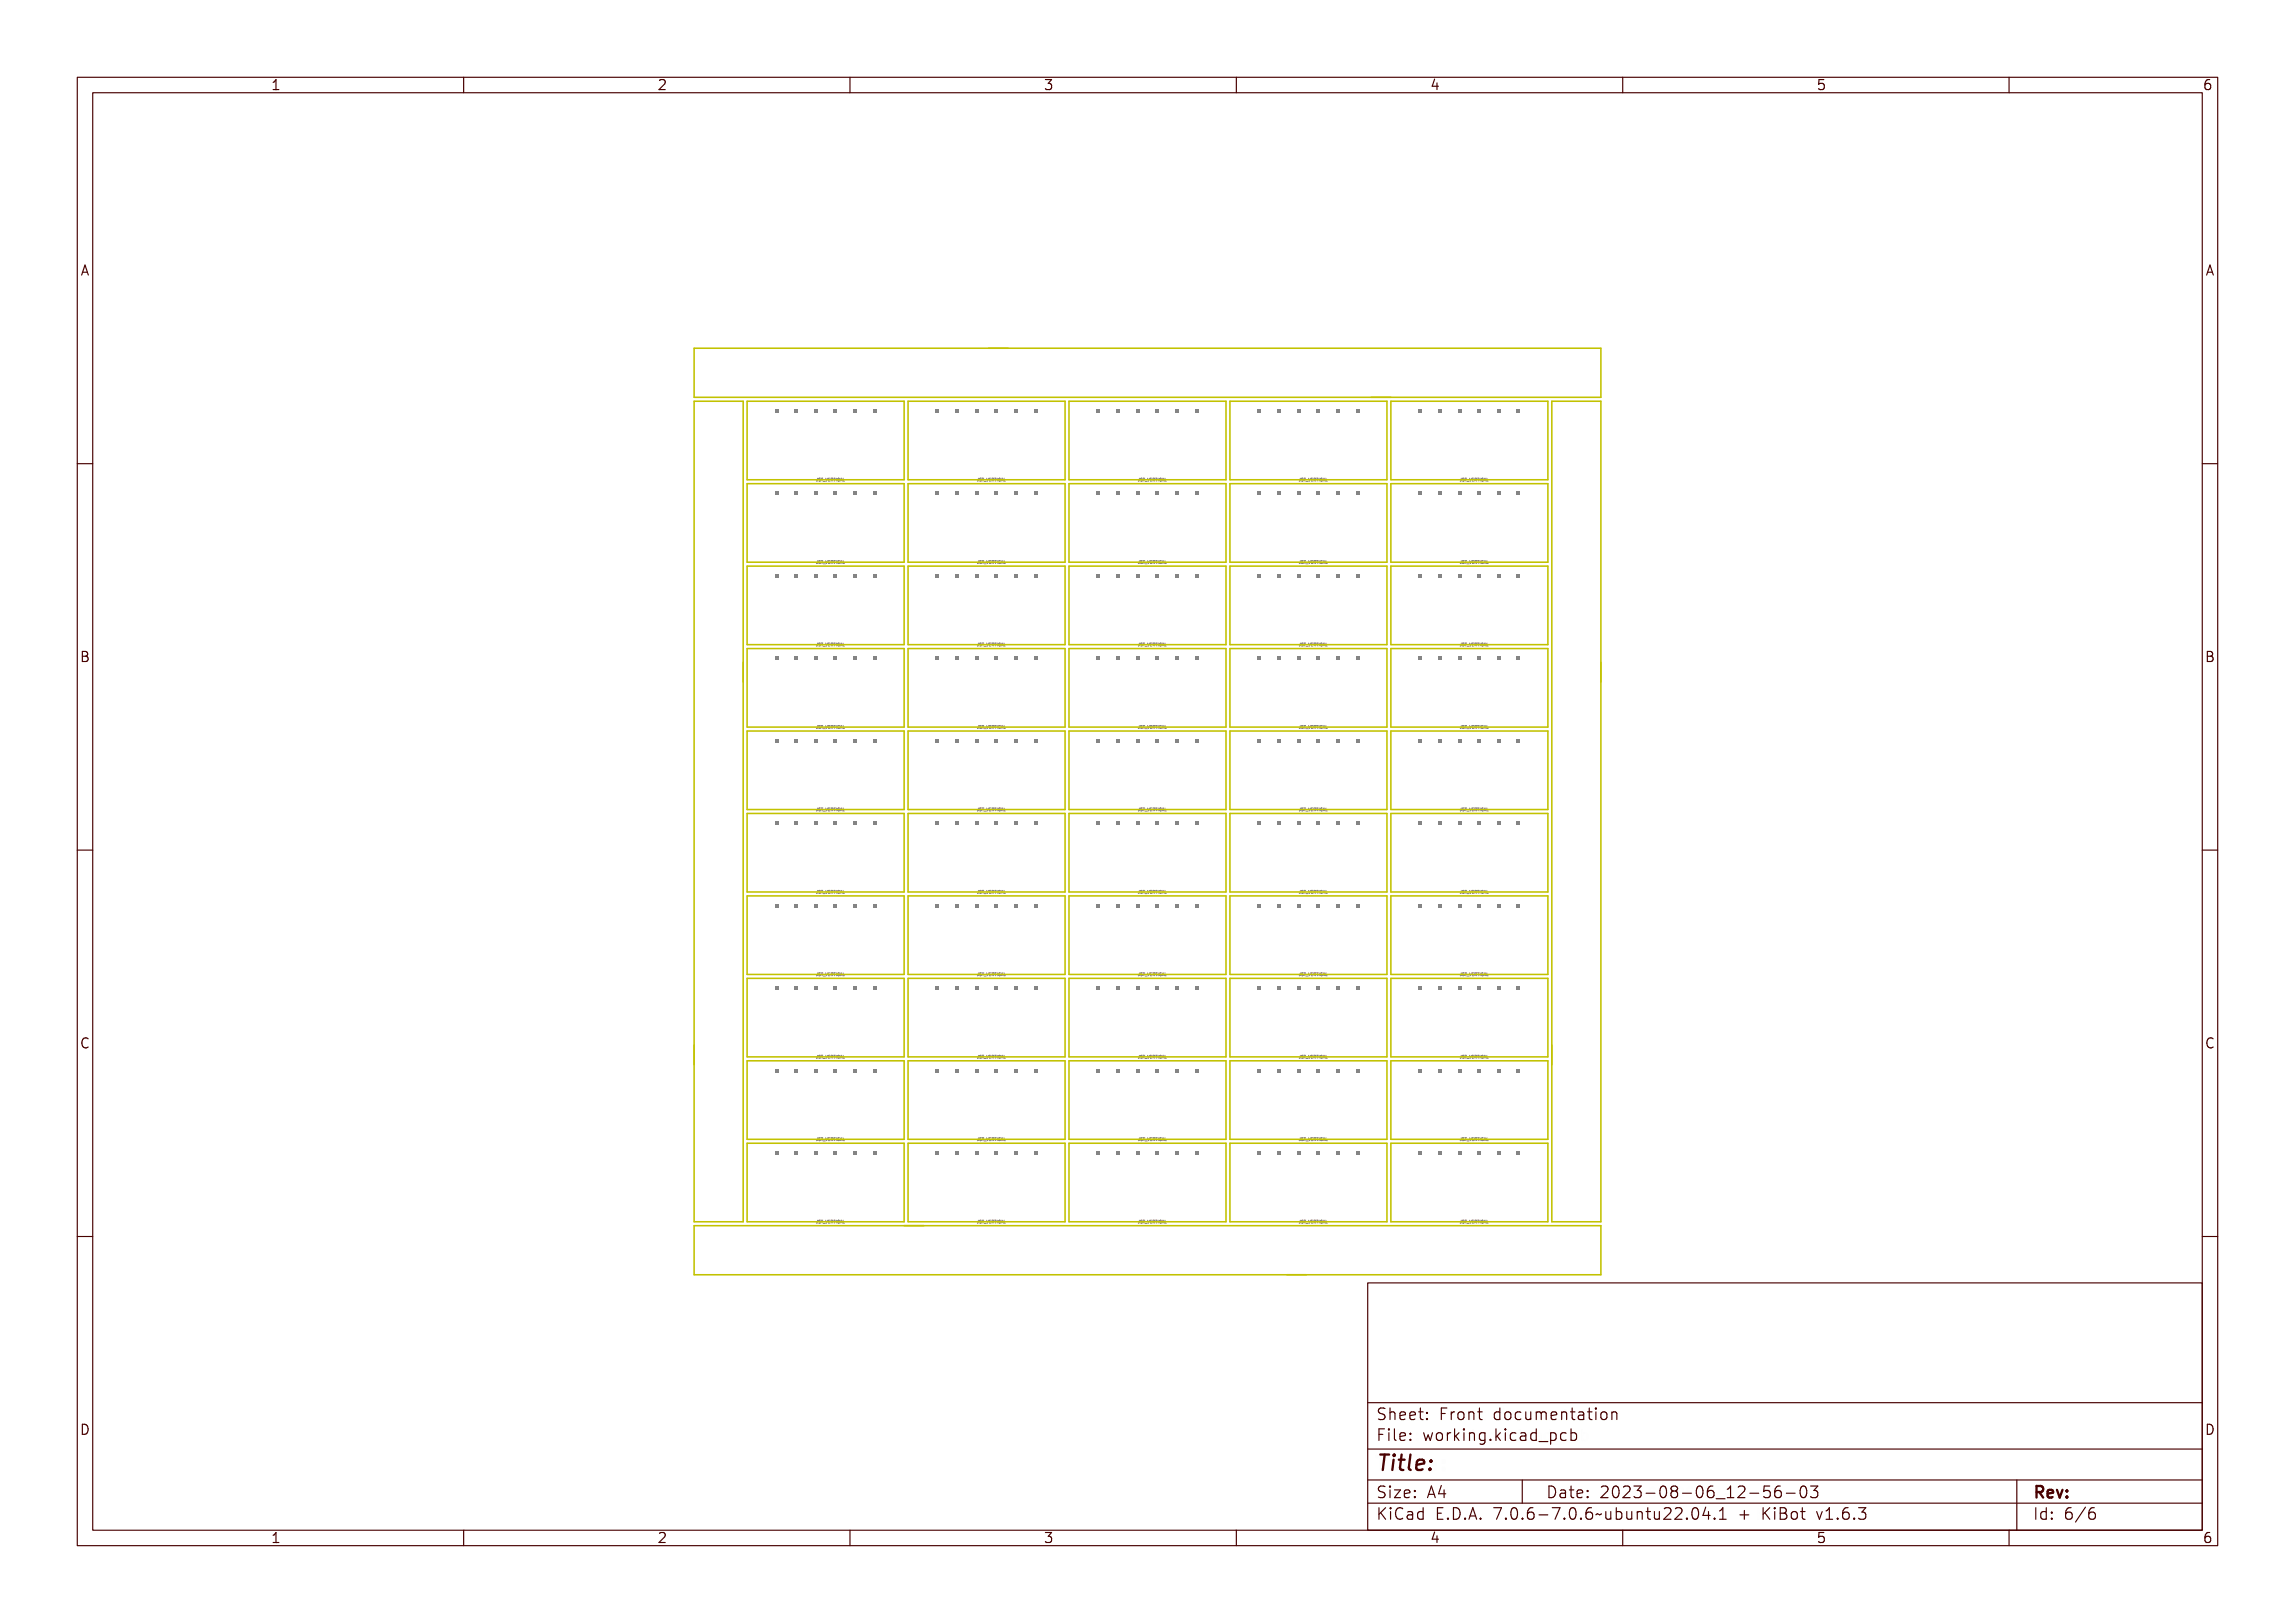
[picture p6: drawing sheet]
<svg xmlns="http://www.w3.org/2000/svg" width="297mm" height="210mm" viewBox="0 0 297 210" stroke-linecap="round" stroke-linejoin="round" font-family="sans-serif">
<defs><g id="words">
<text font-size="2.7" fill="#480000" x="178" y="190.3">Title:</text>
<g font-size="2" fill="#480000">
<text x="178" y="183.7">Sheet: Front documentation</text>
<text x="178" y="186.5">File: working.kicad_pcb</text>
<text x="178" y="193.9">Size: A4</text>
<text x="178" y="196.6">KiCad E.D.A. 7.0.6-7.0.6~ubuntu22.04.1 + KiBot v1.6.3</text>
<text x="200" y="193.9">Date: 2023-08-06_12-56-03</text>
<text x="263" y="196.6">Id: 6/6</text>
<text x="263" y="193.9">Rev:</text>
</g>
<g font-size="1.7" fill="#480000">
<text x="35" y="11.7">1</text>
<text x="85" y="11.7">2</text>
<text x="135" y="11.7">3</text>
<text x="185" y="11.7">4</text>
<text x="235" y="11.7">5</text>
<text x="285" y="11.7">6</text>
<text x="10.5" y="35.7">A</text>
<text x="285.5" y="35.7">A</text>
<text x="10.5" y="85.6">B</text>
<text x="285.5" y="85.6">B</text>
<text x="10.5" y="135.7">C</text>
<text x="285.5" y="135.7">C</text>
<text x="10.5" y="185.6">D</text>
<text x="285.5" y="185.6">D</text>
<text x="35" y="199.7">1</text>
<text x="85" y="199.7">2</text>
<text x="135" y="199.7">3</text>
<text x="185" y="199.7">4</text>
<text x="235" y="199.7">5</text>
<text x="285" y="199.7">6</text>
</g>
<g font-size=".5" fill="#848484">
<text x="105.6" y="62.3">JST_VERTICAL</text>
<text x="126.4" y="62.3">JST_VERTICAL</text>
<text x="147.2" y="62.3">JST_VERTICAL</text>
<text x="168.1" y="62.3">JST_VERTICAL</text>
<text x="188.9" y="62.3">JST_VERTICAL</text>
<text x="105.6" y="72.9">JST_VERTICAL</text>
<text x="126.4" y="72.9">JST_VERTICAL</text>
<text x="147.2" y="72.9">JST_VERTICAL</text>
<text x="168.1" y="72.9">JST_VERTICAL</text>
<text x="188.9" y="72.9">JST_VERTICAL</text>
<text x="105.6" y="83.6">JST_VERTICAL</text>
<text x="126.4" y="83.6">JST_VERTICAL</text>
<text x="147.2" y="83.6">JST_VERTICAL</text>
<text x="168.1" y="83.6">JST_VERTICAL</text>
<text x="188.9" y="83.6">JST_VERTICAL</text>
<text x="105.6" y="94.3">JST_VERTICAL</text>
<text x="126.4" y="94.3">JST_VERTICAL</text>
<text x="147.2" y="94.3">JST_VERTICAL</text>
<text x="168.1" y="94.3">JST_VERTICAL</text>
<text x="188.9" y="94.3">JST_VERTICAL</text>
<text x="105.6" y="104.9">JST_VERTICAL</text>
<text x="126.4" y="104.9">JST_VERTICAL</text>
<text x="147.2" y="104.9">JST_VERTICAL</text>
<text x="168.1" y="104.9">JST_VERTICAL</text>
<text x="188.9" y="104.9">JST_VERTICAL</text>
<text x="105.6" y="115.6">JST_VERTICAL</text>
<text x="126.4" y="115.6">JST_VERTICAL</text>
<text x="147.2" y="115.6">JST_VERTICAL</text>
<text x="168.1" y="115.6">JST_VERTICAL</text>
<text x="188.9" y="115.6">JST_VERTICAL</text>
<text x="105.6" y="126.3">JST_VERTICAL</text>
<text x="126.4" y="126.3">JST_VERTICAL</text>
<text x="147.2" y="126.3">JST_VERTICAL</text>
<text x="168.1" y="126.3">JST_VERTICAL</text>
<text x="188.9" y="126.3">JST_VERTICAL</text>
<text x="105.6" y="136.9">JST_VERTICAL</text>
<text x="126.4" y="136.9">JST_VERTICAL</text>
<text x="147.2" y="136.9">JST_VERTICAL</text>
<text x="168.1" y="136.9">JST_VERTICAL</text>
<text x="188.9" y="136.9">JST_VERTICAL</text>
<text x="105.6" y="147.6">JST_VERTICAL</text>
<text x="126.4" y="147.6">JST_VERTICAL</text>
<text x="147.2" y="147.6">JST_VERTICAL</text>
<text x="168.1" y="147.6">JST_VERTICAL</text>
<text x="188.9" y="147.6">JST_VERTICAL</text>
<text x="105.6" y="158.3">JST_VERTICAL</text>
<text x="126.4" y="158.3">JST_VERTICAL</text>
<text x="147.2" y="158.3">JST_VERTICAL</text>
<text x="168.1" y="158.3">JST_VERTICAL</text>
<text x="188.9" y="158.3">JST_VERTICAL</text>
</g>
</g></defs>
<g fill="none" stroke="#848484" stroke-width=".13">
<path d="M105.7 61.9h.1l-.1 .4-.1-.1h.2v-.3zM105.7 72.6h.1l-.1 .3h-.1h.2v-.3zM105.9 61.9h.2l-.1 .1a.14 .14 0 0 1 .1 .2 .14 .14 0 0 1-.2 0h.2l-.2-.1zM105.9 72.6h.2l-.1 .1a.14 .14 0 0 1 .1 .1 .14 .14 0 0 1-.2 .1l.2-.1-.2-.1zM106.2 61.9h.3h-.1v.4l-.1-.4zM106.2 72.6h.3h-.1v.3l-.1-.3zM106.5 62.4h.3zM106.5 73h.3zM106.8 61.9l.1 .3 .2-.3-.1 .4zM106.8 72.6l.1 .3 .2-.3-.1 .3zM107.1 61.9h.2h-.1v.2h.1h-.1v.1l.1 .1h-.2zM107.1 72.6h.2h-.1v.1h.1l-.1 .1v.1h.1h-.2z"/>
<path d="M107.4 61.9l.2 .1v.1l.1 .2-.2-.2-.1 .2zM107.4 72.6h.2v.2l.1 .1-.2-.1-.1 .1zM107.5 61.9l.1 .2h-.1zM107.5 72.6l.1 .1h-.1zM107.7 61.9h.3h-.1v.4l-.1-.4zM107.7 72.6h.3h-.1v.3l-.1-.3zM108 61.9h.2v.3v.1h-.2l.1-.1v-.3zM108 72.6h.2v.3h-.2h.1v-.3zM108.4 61.9l.1 .1a.13 .13 0 0 0-.1 .1 .13 .13 0 0 0 .1 .1v.1a.18 .18 0 0 1-.2-.1 .18 .18 0 0 1 .1-.3zM108.4 72.6h.1a.13 .13 0 0 0-.1 .1 .13 .13 0 0 0 .1 .2 .18 .18 0 0 1-.2-.1 .18 .18 0 0 1 .1-.2zM108.7 61.9l.2 .4-.1-.1-.2 .1zM108.7 72.6l.2 .3-.1-.1-.2 .1z"/>
<path d="M108.7 61.9l.1 .2h-.1zM108.7 72.6l.1 .2h-.1zM108.9 61.9l.1 .3 .2 .1h-.3zM108.9 72.6l.1 .3h.2h-.3zM126.5 72.6h.1v.3h-.2h.2v-.3zM126.5 61.9h.1v.4l-.2-.1h.2v-.3zM126.8 72.6h.2l-.2 .1a.14 .14 0 0 1 .2 .1 .16 .16 0 0 1-.3 .1l.2-.1-.1-.1zM126.8 61.9h.2l-.2 .1a.14 .14 0 0 1 .2 .2 .15 .15 0 0 1-.3 0h.2l-.1-.1zM127 72.6h.3h-.1v.3l-.1-.3zM127 61.9h.3h-.1v.4l-.1-.4zM127.3 73h.3zM127.3 62.4h.3z"/>
<path d="M127.6 72.6l.2 .3 .1-.3-.1 .3zM127.6 61.9l.2 .3 .1-.3-.1 .4zM128 72.6h.2h-.2v.1h.2l-.2 .1v.1h.2h-.2zM128 61.9h.2h-.2v.2h.2h-.2v.1l.2 .1h-.2zM128.2 72.6h.3l-.1 .2 .1 .1-.2-.1-.1 .1zM128.2 61.9l.3 .1-.1 .1 .1 .2-.2-.2-.1 .2zM128.3 72.6l.1 .1h-.1zM128.3 61.9l.1 .2h-.1zM128.5 72.6h.3h-.1v.3l-.1-.3zM128.5 61.9h.3h-.1v.4l-.1-.4zM128.9 72.6h.2h-.1v.3h.1h-.2v-.3zM128.9 61.9h.2h-.1v.3l.1 .1h-.2v-.1v-.3z"/>
<path d="M129.2 72.6h.2a.13 .13 0 0 0-.2 .1 .14 .14 0 0 0 .2 .2 .18 .18 0 0 1-.3-.1 .18 .18 0 0 1 .1-.2zM129.2 61.9l.2 .1a.13 .13 0 0 0-.2 .1 .13 .13 0 0 0 .2 .1v.1a.18 .18 0 0 1-.3-.1 .18 .18 0 0 1 .1-.3zM129.5 72.6l.2 .3-.1-.1-.2 .1zM129.5 61.9l.2 .4-.1-.1-.2 .1zM129.6 72.6v.2h-.1zM129.6 61.9v.2h-.1zM129.8 72.6v.3h.2h-.2zM129.8 61.9v.3l.2 .1h-.2zM147.3 61.9h.2l-.1 .4-.1-.1h.1v-.3zM147.3 72.6h.2l-.1 .3h-.1h.1v-.3zM147.6 61.9h.2l-.2 .1a.14 .14 0 0 1 .2 .2 .14 .14 0 0 1-.2 0h.2l-.2-.1zM147.6 72.6h.2l-.2 .1a.14 .14 0 0 1 .2 .1 .14 .14 0 0 1-.2 .1l.2-.1-.2-.1z"/>
<path d="M147.8 61.9h.3h-.1v.4v-.4zM147.8 72.6h.3h-.1v.3v-.3zM148.1 62.4h.3zM148.1 73h.3zM148.5 61.9l.1 .3 .1-.3-.1 .4zM148.5 72.6l.1 .3 .1-.3-.1 .3zM148.8 61.9h.2h-.2v.2h.2h-.2v.1l.2 .1h-.2zM148.8 72.6h.2h-.2v.1h.2l-.2 .1v.1h.2h-.2zM149.1 61.9l.2 .1-.1 .1 .1 .2-.1-.2-.1 .2zM149.1 72.6h.2l-.1 .2 .1 .1-.1-.1-.1 .1zM149.1 61.9l.1 .2h-.1zM149.1 72.6l.1 .1h-.1z"/>
<path d="M149.3 61.9h.3h-.1v.4v-.4zM149.3 72.6h.3h-.1v.3v-.3zM149.7 61.9h.2h-.1v.3l.1 .1h-.2l.1-.1v-.3zM149.7 72.6h.2h-.1v.3h.1h-.2h.1v-.3zM150 61.9l.2 .1a.13 .13 0 0 0-.2 .1 .13 .13 0 0 0 .2 .1v.1a.18 .18 0 0 1-.2-.1 .18 .18 0 0 1 0-.3zM150 72.6h.2a.13 .13 0 0 0-.2 .1 .14 .14 0 0 0 .2 .2 .18 .18 0 0 1-.2-.1 .18 .18 0 0 1 0-.2zM150.4 61.9l.1 .4v-.1l-.2 .1zM150.4 72.6l.1 .3v-.1l-.2 .1zM150.4 61.9v.2h-.1zM150.4 72.6v.2h-.1zM150.6 61.9v.3l.2 .1h-.2zM150.6 72.6v.3h.2h-.2z"/>
<path d="M168.2 72.6h.1l-.1 .3h-.1h.1v-.3zM168.2 61.9h.1l-.1 .4-.1-.1h.1v-.3zM168.4 72.6h.2l-.2 .1a.14 .14 0 0 1 .2 .1 .14 .14 0 0 1-.2 .1l.2-.1-.2-.1zM168.4 61.9h.2l-.2 .1a.14 .14 0 0 1 .2 .2 .14 .14 0 0 1-.2 0h.2l-.2-.1zM168.7 72.6h.3h-.2v.3v-.3zM168.7 61.9h.3h-.2v.4v-.4zM169 73h.3zM169 62.4h.3zM169.3 72.6l.1 .3 .1-.3-.1 .3zM169.3 61.9l.1 .3 .1-.3-.1 .4zM169.6 72.6h.2h-.1v.1h.1l-.1 .1v.1h.1h-.2zM169.6 61.9h.2h-.1v.2h.1h-.1v.1l.1 .1h-.2z"/>
<path d="M169.9 72.6h.2v.2l.1 .1-.2-.1-.1 .1zM169.9 61.9h.2v.2l.1 .2-.2-.2-.1 .2zM169.9 72.6l.2 .1h-.2zM169.9 61.9l.2 .2h-.2zM170.2 72.6h.3h-.2v.3v-.3zM170.2 61.9h.3h-.2v.4v-.4zM170.5 72.6h.2h-.1v.3h.1h-.2h.1v-.3zM170.5 61.9h.2h-.1v.3l.1 .1h-.2l.1-.1v-.3zM170.8 72.6h.2a.13 .13 0 0 0-.1 .1 .13 .13 0 0 0 .1 .2 .18 .18 0 0 1-.2-.1 .18 .18 0 0 1 0-.2zM170.8 61.9l.2 .1a.13 .13 0 0 0-.1 .1 .13 .13 0 0 0 .1 .1v.1a.18 .18 0 0 1-.2-.1 .18 .18 0 0 1 0-.3zM171.2 72.6l.2 .3-.1-.1-.2 .1zM171.2 61.9l.2 .4-.1-.1-.2 .1z"/>
<path d="M171.2 72.6l.1 .2h-.1zM171.2 61.9l.1 .2h-.1zM171.4 72.6l.1 .3h.1h-.2zM171.4 61.9l.1 .3 .1 .1h-.2zM189 72.6h.1v.3h-.2h.2v-.3zM189 61.9h.1v.4l-.2-.1h.2v-.3zM189.3 72.6h.1l-.1 .1a.14 .14 0 0 1 .2 .1 .16 .16 0 0 1-.3 .1l.2-.1-.2-.1zM189.3 61.9h.1l-.1 .1a.14 .14 0 0 1 .2 .2 .15 .15 0 0 1-.3 0h.2l-.2-.1zM189.5 72.6h.3h-.1v.3l-.1-.3zM189.5 61.9h.3h-.1v.4l-.1-.4zM189.8 73h.3zM189.8 62.4h.3z"/>
<path d="M190.1 72.6l.1 .3 .2-.3-.1 .3zM190.1 61.9l.1 .3 .2-.3-.1 .4zM190.4 72.6h.3h-.2v.1h.2l-.2 .1v.1h.2h-.3zM190.4 61.9h.3h-.2v.2h.2h-.2v.1l.2 .1h-.3zM190.7 72.6h.2v.2l.1 .1-.2-.1-.1 .1zM190.7 61.9h.2v.2l.1 .2-.2-.2-.1 .2zM190.8 72.6l.1 .1h-.1zM190.8 61.9l.1 .2h-.1zM191 72.6h.3h-.1v.3l-.1-.3zM191 61.9h.3h-.1v.4l-.1-.4zM191.3 72.6h.2v.3h-.2h.1v-.3zM191.3 61.9h.2v.3v.1h-.2l.1-.1v-.3z"/>
<path d="M191.7 72.6h.2a.13 .13 0 0 0-.2 .1 .14 .14 0 0 0 .2 .2h-.1a.18 .18 0 0 1-.2-.1 .18 .18 0 0 1 .1-.2zM191.7 61.9l.2 .1a.13 .13 0 0 0-.2 .1 .13 .13 0 0 0 .2 .1l-.1 .1a.18 .18 0 0 1-.2-.1 .18 .18 0 0 1 .1-.3zM192 72.6l.2 .3-.1-.1-.2 .1zM192 61.9l.2 .4-.1-.1-.2 .1zM192 72.6l.1 .2h-.1zM192 61.9l.1 .2h-.1zM192.3 72.6v.3h.2h-.2zM192.3 61.9v.3l.2 .1h-.2zM105.7 93.9h.1l-.1 .4h-.1l.2-.1v-.3zM105.7 83.2h.1l-.1 .4h-.1l.2-.1v-.2zM105.9 93.9h.2l-.1 .1a.14 .14 0 0 1 .1 .2 .14 .14 0 0 1-.2 .1l.2-.1-.2-.1zM105.9 83.3l.2-.1-.1 .2a.14 .14 0 0 1 .1 .1 .14 .14 0 0 1-.2 .1l.2-.1-.2-.1z"/>
<path d="M106.2 93.9h.3h-.1v.4l-.1-.4zM106.2 83.2h.3l-.1 .1v.3l-.1-.3zM106.5 94.4h.3zM106.5 83.7h.3zM106.8 93.9l.1 .3 .2-.3-.1 .4zM106.8 83.2l.1 .4 .2-.4-.1 .4zM107.1 93.9h.2h-.1v.2h.1h-.1v.1l.1 .1h-.2zM107.1 83.2h.2l-.1 .1v.1h.1h-.1v.2h.1h-.2zM107.4 93.9l.2 .1v.1l.1 .2-.2-.2-.1 .2zM107.4 83.2l.2 .1v.1l.1 .2-.2-.2-.1 .2zM107.5 93.9l.1 .2h-.1zM107.5 83.3l.1 .1h-.1z"/>
<path d="M107.7 93.9h.3h-.1v.4l-.1-.4zM107.7 83.2h.3l-.1 .1v.3l-.1-.3zM108 93.9h.2v.3v.1h-.2l.1-.1v-.3zM108 83.2h.2v.1v.3h-.2h.1v-.3zM108.4 93.9l.1 .1a.13 .13 0 0 0-.1 .1 .13 .13 0 0 0 .1 .1v.1a.18 .18 0 0 1-.2-.1 .18 .18 0 0 1 .1-.3zM108.4 83.3h.1a.13 .13 0 0 0-.1 .1 .13 .13 0 0 0 .1 .1v.1a.18 .18 0 0 1-.2-.1 .18 .18 0 0 1 .1-.2zM108.7 93.9l.2 .4-.1-.1-.2 .1zM108.7 83.2l.2 .4-.1-.1-.2 .1zM108.7 93.9l.1 .2h-.1zM108.7 83.3l.1 .2h-.1zM108.9 93.9l.1 .3 .2 .1h-.3zM108.9 83.2l.1 .4h.2h-.3z"/>
<path d="M126.5 93.9h.1v.4h-.2l.2-.1v-.3zM126.5 83.2h.1v.4h-.2l.2-.1v-.2zM126.8 93.9h.2l-.2 .1a.14 .14 0 0 1 .2 .2 .16 .16 0 0 1-.3 .1l.2-.1-.1-.1zM126.8 83.3l.2-.1-.2 .2a.14 .14 0 0 1 .2 .1 .16 .16 0 0 1-.3 .1l.2-.1-.1-.1zM127 93.9h.3h-.1v.4l-.1-.4zM127 83.2h.3l-.1 .1v.3l-.1-.3zM127.3 94.4h.3zM127.3 83.7h.3zM127.6 93.9l.2 .3 .1-.3-.1 .4zM127.6 83.2l.2 .4 .1-.4-.1 .4zM128 93.9h.2h-.2v.2h.2h-.2v.1l.2 .1h-.2zM128 83.2h.2l-.2 .1v.1h.2h-.2v.2h.2h-.2z"/>
<path d="M128.2 93.9l.3 .1-.1 .1 .1 .2-.2-.2-.1 .2zM128.2 83.2l.3 .1-.1 .1 .1 .2-.2-.2-.1 .2zM128.3 93.9l.1 .2h-.1zM128.3 83.3l.1 .1h-.1zM128.5 93.9h.3h-.1v.4l-.1-.4zM128.5 83.2h.3l-.1 .1v.3l-.1-.3zM128.9 93.9h.2h-.1v.3l.1 .1h-.2v-.1v-.3zM128.9 83.2h.2l-.1 .1v.3h.1h-.2v-.3zM129.2 93.9l.2 .1a.13 .13 0 0 0-.2 .1 .13 .13 0 0 0 .2 .1v.1a.18 .18 0 0 1-.3-.1 .18 .18 0 0 1 .1-.3zM129.2 83.3h.2a.13 .13 0 0 0-.2 .1 .13 .13 0 0 0 .2 .1v.1a.18 .18 0 0 1-.3-.1 .18 .18 0 0 1 .1-.2zM129.5 93.9l.2 .4-.1-.1-.2 .1zM129.5 83.2l.2 .4-.1-.1-.2 .1z"/>
<path d="M129.6 93.9v.2h-.1zM129.6 83.3v.2h-.1zM129.8 93.9v.3l.2 .1h-.2zM129.8 83.2v.4h.2h-.2zM147.3 83.2h.2l-.1 .4h-.1l.1-.1v-.2zM147.3 93.9h.2l-.1 .4h-.1l.1-.1v-.3zM147.6 83.3l.2-.1-.2 .2a.14 .14 0 0 1 .2 .1 .14 .14 0 0 1-.2 .1l.2-.1-.2-.1zM147.6 93.9h.2l-.2 .1a.14 .14 0 0 1 .2 .2 .14 .14 0 0 1-.2 .1l.2-.1-.2-.1zM147.8 83.2h.3l-.1 .1v.3v-.3zM147.8 93.9h.3h-.1v.4v-.4zM148.1 83.7h.3zM148.1 94.4h.3z"/>
<path d="M148.5 83.2l.1 .4 .1-.4-.1 .4zM148.5 93.9l.1 .3 .1-.3-.1 .4zM148.8 83.2h.2l-.2 .1v.1h.2h-.2v.2h.2h-.2zM148.8 93.9h.2h-.2v.2h.2h-.2v.1l.2 .1h-.2zM149.1 83.2l.2 .1-.1 .1 .1 .2-.1-.2-.1 .2zM149.1 93.9l.2 .1-.1 .1 .1 .2-.1-.2-.1 .2zM149.1 83.3l.1 .1h-.1zM149.1 93.9l.1 .2h-.1zM149.3 83.2h.3l-.1 .1v.3v-.3zM149.3 93.9h.3h-.1v.4v-.4zM149.7 83.2h.2l-.1 .1v.3h.1h-.2h.1v-.3zM149.7 93.9h.2h-.1v.3l.1 .1h-.2l.1-.1v-.3z"/>
<path d="M150 83.3h.2a.13 .13 0 0 0-.2 .1 .13 .13 0 0 0 .2 .1v.1a.18 .18 0 0 1-.2-.1 .18 .18 0 0 1 0-.2zM150 93.9l.2 .1a.13 .13 0 0 0-.2 .1 .13 .13 0 0 0 .2 .1v.1a.18 .18 0 0 1-.2-.1 .18 .18 0 0 1 0-.3zM150.4 83.2l.1 .4v-.1l-.2 .1zM150.4 93.9l.1 .4v-.1l-.2 .1zM150.4 83.3v.2h-.1zM150.4 93.9v.2h-.1zM150.6 83.2v.4h.2h-.2zM150.6 93.9v.3l.2 .1h-.2zM168.2 83.2h.1l-.1 .4h-.1l.1-.1v-.2zM168.2 93.9h.1l-.1 .4h-.1l.1-.1v-.3zM168.4 83.3l.2-.1-.2 .2a.14 .14 0 0 1 .2 .1 .14 .14 0 0 1-.2 .1l.2-.1-.2-.1zM168.4 93.9h.2l-.2 .1a.14 .14 0 0 1 .2 .2 .14 .14 0 0 1-.2 .1l.2-.1-.2-.1z"/>
<path d="M168.7 83.2h.3l-.2 .1v.3v-.3zM168.7 93.9h.3h-.2v.4v-.4zM169 83.7h.3zM169 94.4h.3zM169.3 83.2l.1 .4 .1-.4-.1 .4zM169.3 93.9l.1 .3 .1-.3-.1 .4zM169.6 83.2h.2l-.1 .1v.1h.1h-.1v.2h.1h-.2zM169.6 93.9h.2h-.1v.2h.1h-.1v.1l.1 .1h-.2zM169.9 83.2l.2 .1v.1l.1 .2-.2-.2-.1 .2zM169.9 93.9h.2v.2l.1 .2-.2-.2-.1 .2zM169.9 83.3l.2 .1h-.2zM169.9 93.9l.2 .2h-.2z"/>
<path d="M170.2 83.2h.3l-.2 .1v.3v-.3zM170.2 93.9h.3h-.2v.4v-.4zM170.5 83.2h.2l-.1 .1v.3h.1h-.2h.1v-.3zM170.5 93.9h.2h-.1v.3l.1 .1h-.2l.1-.1v-.3zM170.8 83.3h.2a.13 .13 0 0 0-.1 .1 .13 .13 0 0 0 .1 .1v.1a.18 .18 0 0 1-.2-.1 .18 .18 0 0 1 0-.2zM170.8 93.9l.2 .1a.13 .13 0 0 0-.1 .1 .13 .13 0 0 0 .1 .1v.1a.18 .18 0 0 1-.2-.1 .18 .18 0 0 1 0-.3zM171.2 83.2l.2 .4-.1-.1-.2 .1zM171.2 93.9l.2 .4-.1-.1-.2 .1zM171.2 83.3l.1 .2h-.1zM171.2 93.9l.1 .2h-.1zM171.4 83.2l.1 .4h.1h-.2zM171.4 93.9l.1 .3 .1 .1h-.2z"/>
<path d="M189 93.9h.1v.4h-.2l.2-.1v-.3zM189 83.2h.1v.4h-.2l.2-.1v-.2zM189.3 93.9h.1l-.1 .1a.14 .14 0 0 1 .2 .2 .16 .16 0 0 1-.3 .1l.2-.1-.2-.1zM189.3 83.3l.1-.1-.1 .2a.14 .14 0 0 1 .2 .1 .16 .16 0 0 1-.3 .1l.2-.1-.2-.1zM189.5 93.9h.3h-.1v.4l-.1-.4zM189.5 83.2h.3l-.1 .1v.3l-.1-.3zM189.8 94.4h.3zM189.8 83.7h.3zM190.1 93.9l.1 .3 .2-.3-.1 .4zM190.1 83.2l.1 .4 .2-.4-.1 .4zM190.4 93.9h.3h-.2v.2h.2h-.2v.1l.2 .1h-.3zM190.4 83.2h.3l-.2 .1v.1h.2h-.2v.2h.2h-.3z"/>
<path d="M190.7 93.9h.2v.2l.1 .2-.2-.2-.1 .2zM190.7 83.2l.2 .1v.1l.1 .2-.2-.2-.1 .2zM190.8 93.9l.1 .2h-.1zM190.8 83.3l.1 .1h-.1zM191 93.9h.3h-.1v.4l-.1-.4zM191 83.2h.3l-.1 .1v.3l-.1-.3zM191.3 93.9h.2v.3v.1h-.2l.1-.1v-.3zM191.3 83.2h.2v.1v.3h-.2h.1v-.3zM191.7 93.9l.2 .1a.13 .13 0 0 0-.2 .1 .13 .13 0 0 0 .2 .1l-.1 .1a.18 .18 0 0 1-.2-.1 .18 .18 0 0 1 .1-.3zM191.7 83.3h.2a.13 .13 0 0 0-.2 .1 .13 .13 0 0 0 .2 .1l-.1 .1a.18 .18 0 0 1-.2-.1 .18 .18 0 0 1 .1-.2zM192 93.9l.2 .4-.1-.1-.2 .1zM192 83.2l.2 .4-.1-.1-.2 .1z"/>
<path d="M192 93.9l.1 .2h-.1zM192 83.3l.1 .2h-.1zM192.3 93.9v.3l.2 .1h-.2zM192.3 83.2v.4h.2h-.2zM105.7 104.6h.1l-.1 .3h-.1h.2v-.3zM105.7 115.2h.1l-.1 .4h-.1l.2-.1v-.2zM105.9 104.6h.2l-.1 .1a.14 .14 0 0 1 .1 .1 .14 .14 0 0 1-.2 .1l.2-.1-.2-.1zM105.9 115.3h.2l-.1 .1a.14 .14 0 0 1 .1 .1 .14 .14 0 0 1-.2 .1l.2-.1-.2-.1zM106.2 104.6h.3h-.1v.3l-.1-.3zM106.2 115.2h.3l-.1 .1v.3l-.1-.3zM106.5 105l.3 .1zM106.5 115.7h.3z"/>
<path d="M106.8 104.6l.1 .3 .2-.3-.1 .3zM106.8 115.2l.1 .4 .2-.4-.1 .4zM107.1 104.6h.2h-.1v.1h.1l-.1 .1v.1h.1h-.2zM107.1 115.2h.2l-.1 .1v.1h.1h-.1v.2h.1h-.2zM107.4 104.6h.2v.2l.1 .1-.2-.1-.1 .1zM107.4 115.2l.2 .1v.1l.1 .2-.2-.1-.1 .1zM107.5 104.6l.1 .1h-.1zM107.5 115.3l.1 .1h-.1zM107.7 104.6h.3h-.1v.3l-.1-.3zM107.7 115.2h.3l-.1 .1v.3l-.1-.3zM108 104.6h.2v.3h-.2h.1v-.3zM108 115.2h.2v.1v.3h-.2h.1v-.3z"/>
<path d="M108.4 104.6h.1a.13 .13 0 0 0-.1 .2 .13 .13 0 0 0 .1 .1 .18 .18 0 0 1-.2-.1 .18 .18 0 0 1 .1-.2zM108.4 115.3h.1a.13 .13 0 0 0-.1 .1 .13 .13 0 0 0 .1 .1v.1a.18 .18 0 0 1-.2-.1 .18 .18 0 0 1 .1-.2zM108.7 104.6l.2 .3-.1-.1-.2 .1zM108.7 115.2l.2 .4-.1-.1-.2 .1zM108.7 104.6l.1 .2h-.1zM108.7 115.3l.1 .2h-.1zM108.9 104.6l.1 .3h.2h-.3zM108.9 115.2l.1 .4h.2h-.3zM126.5 115.2h.1v.4h-.2l.2-.1v-.2zM126.5 104.6h.1v.3h-.2h.2v-.3zM126.8 115.3h.2l-.2 .1a.14 .14 0 0 1 .2 .1 .16 .16 0 0 1-.3 .1l.2-.1-.1-.1zM126.8 104.6h.2l-.2 .1a.14 .14 0 0 1 .2 .1 .16 .16 0 0 1-.3 .1l.2-.1-.1-.1z"/>
<path d="M127 115.2h.3l-.1 .1v.3l-.1-.3zM127 104.6h.3h-.1v.3l-.1-.3zM127.3 115.7h.3zM127.3 105l.3 .1zM127.6 115.2l.2 .4 .1-.4-.1 .4zM127.6 104.6l.2 .3 .1-.3-.1 .3zM128 115.2h.2l-.2 .1v.1h.2h-.2v.2h.2h-.2zM128 104.6h.2h-.2v.1h.2l-.2 .1v.1h.2h-.2zM128.2 115.2l.3 .1-.1 .1 .1 .2-.2-.1-.1 .1zM128.2 104.6h.3l-.1 .2 .1 .1-.2-.1-.1 .1zM128.3 115.3l.1 .1h-.1zM128.3 104.6l.1 .1h-.1z"/>
<path d="M128.5 115.2h.3l-.1 .1v.3l-.1-.3zM128.5 104.6h.3h-.1v.3l-.1-.3zM128.9 115.2h.2l-.1 .1v.3h.1h-.2v-.3zM128.9 104.6h.2h-.1v.3h.1h-.2v-.3zM129.2 115.3h.2a.13 .13 0 0 0-.2 .1 .13 .13 0 0 0 .2 .1v.1a.18 .18 0 0 1-.3-.1 .18 .18 0 0 1 .1-.2zM129.2 104.6h.2a.14 .14 0 0 0-.2 .2 .13 .13 0 0 0 .2 .1 .18 .18 0 0 1-.3-.1 .18 .18 0 0 1 .1-.2zM129.5 115.2l.2 .4-.1-.1-.2 .1zM129.5 104.6l.2 .3-.1-.1-.2 .1zM129.6 115.3v.2h-.1zM129.6 104.6v.2h-.1zM129.8 115.2v.4h.2h-.2zM129.8 104.6v.3h.2h-.2z"/>
<path d="M147.3 104.6h.2l-.1 .3h-.1h.1v-.3zM147.3 115.2h.2l-.1 .4h-.1l.1-.1v-.2zM147.6 104.6h.2l-.2 .1a.14 .14 0 0 1 .2 .1 .14 .14 0 0 1-.2 .1l.2-.1-.2-.1zM147.6 115.3h.2l-.2 .1a.14 .14 0 0 1 .2 .1 .14 .14 0 0 1-.2 .1l.2-.1-.2-.1zM147.8 104.6h.3h-.1v.3v-.3zM147.8 115.2h.3l-.1 .1v.3v-.3zM148.1 105l.3 .1zM148.1 115.7h.3zM148.5 104.6l.1 .3 .1-.3-.1 .3zM148.5 115.2l.1 .4 .1-.4-.1 .4zM148.8 104.6h.2h-.2v.1h.2l-.2 .1v.1h.2h-.2zM148.8 115.2h.2l-.2 .1v.1h.2h-.2v.2h.2h-.2z"/>
<path d="M149.1 104.6h.2l-.1 .2 .1 .1-.1-.1-.1 .1zM149.1 115.2l.2 .1-.1 .1 .1 .2-.1-.1-.1 .1zM149.1 104.6l.1 .1h-.1zM149.1 115.3l.1 .1h-.1zM149.3 104.6h.3h-.1v.3v-.3zM149.3 115.2h.3l-.1 .1v.3v-.3zM149.7 104.6h.2h-.1v.3h.1h-.2h.1v-.3zM149.7 115.2h.2l-.1 .1v.3h.1h-.2h.1v-.3zM150 104.6h.2a.14 .14 0 0 0-.2 .2 .13 .13 0 0 0 .2 .1 .18 .18 0 0 1-.2-.1 .18 .18 0 0 1 0-.2zM150 115.3h.2a.13 .13 0 0 0-.2 .1 .13 .13 0 0 0 .2 .1v.1a.18 .18 0 0 1-.2-.1 .18 .18 0 0 1 0-.2zM150.4 104.6l.1 .3v-.1l-.2 .1zM150.4 115.2l.1 .4v-.1l-.2 .1z"/>
<path d="M150.4 104.6v.2h-.1zM150.4 115.3v.2h-.1zM150.6 104.6v.3h.2h-.2zM150.6 115.2v.4h.2h-.2zM168.2 104.6h.1l-.1 .3h-.1h.1v-.3zM168.2 115.2h.1l-.1 .4h-.1l.1-.1v-.2zM168.4 104.6h.2l-.2 .1a.14 .14 0 0 1 .2 .1 .14 .14 0 0 1-.2 .1l.2-.1-.2-.1zM168.4 115.3h.2l-.2 .1a.14 .14 0 0 1 .2 .1 .14 .14 0 0 1-.2 .1l.2-.1-.2-.1zM168.7 104.6h.3h-.2v.3v-.3zM168.7 115.2h.3l-.2 .1v.3v-.3zM169 105l.3 .1zM169 115.7h.3z"/>
<path d="M169.3 104.6l.1 .3 .1-.3-.1 .3zM169.3 115.2l.1 .4 .1-.4-.1 .4zM169.6 104.6h.2h-.1v.1h.1l-.1 .1v.1h.1h-.2zM169.6 115.2h.2l-.1 .1v.1h.1h-.1v.2h.1h-.2zM169.9 104.6h.2v.2l.1 .1-.2-.1-.1 .1zM169.9 115.2l.2 .1v.1l.1 .2-.2-.1-.1 .1zM169.9 104.6l.2 .1h-.2zM169.9 115.3l.2 .1h-.2zM170.2 104.6h.3h-.2v.3v-.3zM170.2 115.2h.3l-.2 .1v.3v-.3zM170.5 104.6h.2h-.1v.3h.1h-.2h.1v-.3zM170.5 115.2h.2l-.1 .1v.3h.1h-.2h.1v-.3z"/>
<path d="M170.8 104.6h.2a.13 .13 0 0 0-.1 .2 .13 .13 0 0 0 .1 .1 .18 .18 0 0 1-.2-.1 .18 .18 0 0 1 0-.2zM170.8 115.3h.2a.13 .13 0 0 0-.1 .1 .13 .13 0 0 0 .1 .1v.1a.18 .18 0 0 1-.2-.1 .18 .18 0 0 1 0-.2zM171.2 104.6l.2 .3-.1-.1-.2 .1zM171.2 115.2l.2 .4-.1-.1-.2 .1zM171.2 104.6l.1 .2h-.1zM171.2 115.3l.1 .2h-.1zM171.4 104.6l.1 .3h.1h-.2zM171.4 115.2l.1 .4h.1h-.2zM189 115.2h.1v.4h-.2l.2-.1v-.2zM189 104.6h.1v.3h-.2h.2v-.3zM189.3 115.3h.1l-.1 .1a.14 .14 0 0 1 .2 .1 .16 .16 0 0 1-.3 .1l.2-.1-.2-.1zM189.3 104.6h.1l-.1 .1a.14 .14 0 0 1 .2 .1 .16 .16 0 0 1-.3 .1l.2-.1-.2-.1z"/>
<path d="M189.5 115.2h.3l-.1 .1v.3l-.1-.3zM189.5 104.6h.3h-.1v.3l-.1-.3zM189.8 115.7h.3zM189.8 105l.3 .1zM190.1 115.2l.1 .4 .2-.4-.1 .4zM190.1 104.6l.1 .3 .2-.3-.1 .3zM190.4 115.2h.3l-.2 .1v.1h.2h-.2v.2h.2h-.3zM190.4 104.6h.3h-.2v.1h.2l-.2 .1v.1h.2h-.3zM190.7 115.2l.2 .1v.1l.1 .2-.2-.1-.1 .1zM190.7 104.6h.2v.2l.1 .1-.2-.1-.1 .1zM190.8 115.3l.1 .1h-.1zM190.8 104.6l.1 .1h-.1z"/>
<path d="M191 115.2h.3l-.1 .1v.3l-.1-.3zM191 104.6h.3h-.1v.3l-.1-.3zM191.3 115.2h.2v.1v.3h-.2h.1v-.3zM191.3 104.6h.2v.3h-.2h.1v-.3zM191.7 115.3h.2a.13 .13 0 0 0-.2 .1 .13 .13 0 0 0 .2 .1l-.1 .1a.18 .18 0 0 1-.2-.1 .18 .18 0 0 1 .1-.2zM191.7 104.6h.2a.14 .14 0 0 0-.2 .2 .13 .13 0 0 0 .2 .1h-.1a.18 .18 0 0 1-.2-.1 .18 .18 0 0 1 .1-.2zM192 115.2l.2 .4-.1-.1-.2 .1zM192 104.6l.2 .3-.1-.1-.2 .1zM192 115.3l.1 .2h-.1zM192 104.6l.1 .2h-.1zM192.3 115.2v.4h.2h-.2zM192.3 104.6v.3h.2h-.2z"/>
<path d="M105.7 125.9h.1l-.1 .4h-.1l.2-.1v-.3zM105.7 136.6h.1l-.1 .3h-.1h.2v-.3zM105.9 125.9h.2l-.1 .1a.14 .14 0 0 1 .1 .2 .14 .14 0 0 1-.2 .1l.2-.1-.2-.1zM105.9 136.6h.2l-.1 .1a.14 .14 0 0 1 .1 .1 .14 .14 0 0 1-.2 .1l.2-.1-.2-.1zM106.2 125.9h.3h-.1v.4l-.1-.4zM106.2 136.6h.3h-.1v.3l-.1-.3zM106.5 126.4h.3zM106.5 137l.3 .1zM106.8 125.9l.1 .3 .2-.3-.1 .4zM106.8 136.6l.1 .3 .2-.3-.1 .3zM107.1 125.9h.2h-.1v.2h.1h-.1v.1l.1 .1h-.2zM107.1 136.6h.2h-.1v.1h.1l-.1 .1v.1h.1h-.2z"/>
<path d="M107.4 125.9l.2 .1v.1l.1 .2-.2-.2-.1 .2zM107.4 136.6h.2v.2l.1 .1-.2-.1-.1 .1zM107.5 125.9l.1 .2h-.1zM107.5 136.6l.1 .1h-.1zM107.7 125.9h.3h-.1v.4l-.1-.4zM107.7 136.6h.3h-.1v.3l-.1-.3zM108 125.9h.2v.3v.1h-.2l.1-.1v-.3zM108 136.6h.2v.3h-.2h.1v-.3zM108.4 126h.1a.13 .13 0 0 0-.1 .1 .13 .13 0 0 0 .1 .1v.1a.18 .18 0 0 1-.2-.1 .18 .18 0 0 1 .1-.2zM108.4 136.6h.1a.13 .13 0 0 0-.1 .2 .13 .13 0 0 0 .1 .1 .18 .18 0 0 1-.2 0 .18 .18 0 0 1 .1-.3zM108.7 125.9l.2 .4-.1-.1-.2 .1zM108.7 136.6l.2 .3-.1-.1-.2 .1z"/>
<path d="M108.7 126l.1 .1h-.1zM108.7 136.6l.1 .2h-.1zM108.9 125.9l.1 .3 .2 .1h-.3zM108.9 136.6l.1 .3h.2h-.3zM126.5 125.9h.1v.4h-.2l.2-.1v-.3zM126.5 136.6h.1v.3h-.2h.2v-.3zM126.8 125.9h.2l-.2 .1a.14 .14 0 0 1 .2 .2 .16 .16 0 0 1-.3 .1l.2-.1-.1-.1zM126.8 136.6h.2l-.2 .1a.14 .14 0 0 1 .2 .1 .16 .16 0 0 1-.3 .1l.2-.1-.1-.1zM127 125.9h.3h-.1v.4l-.1-.4zM127 136.6h.3h-.1v.3l-.1-.3zM127.3 126.4h.3zM127.3 137l.3 .1z"/>
<path d="M127.6 125.9l.2 .3 .1-.3-.1 .4zM127.6 136.6l.2 .3 .1-.3-.1 .3zM128 125.9h.2h-.2v.2h.2h-.2v.1l.2 .1h-.2zM128 136.6h.2h-.2v.1h.2l-.2 .1v.1h.2h-.2zM128.2 125.9l.3 .1-.1 .1 .1 .2-.2-.2-.1 .2zM128.2 136.6h.3l-.1 .2 .1 .1-.2-.1-.1 .1zM128.3 125.9l.1 .2h-.1zM128.3 136.6l.1 .1h-.1zM128.5 125.9h.3h-.1v.4l-.1-.4zM128.5 136.6h.3h-.1v.3l-.1-.3zM128.9 125.9h.2h-.1v.3l.1 .1h-.2v-.1v-.3zM128.9 136.6h.2h-.1v.3h.1h-.2v-.3z"/>
<path d="M129.2 126h.2a.13 .13 0 0 0-.2 .1 .13 .13 0 0 0 .2 .1v.1a.18 .18 0 0 1-.3-.1 .18 .18 0 0 1 .1-.2zM129.2 136.6h.2a.14 .14 0 0 0-.2 .2 .13 .13 0 0 0 .2 .1 .18 .18 0 0 1-.3 0 .18 .18 0 0 1 .1-.3zM129.5 125.9l.2 .4-.1-.1-.2 .1zM129.5 136.6l.2 .3-.1-.1-.2 .1zM129.6 126v.1h-.1zM129.6 136.6v.2h-.1zM129.8 125.9v.3l.2 .1h-.2zM129.8 136.6v.3h.2h-.2zM147.3 136.6h.2l-.1 .3h-.1h.1v-.3zM147.3 125.9h.2l-.1 .4h-.1l.1-.1v-.3zM147.6 136.6h.2l-.2 .1a.14 .14 0 0 1 .2 .1 .14 .14 0 0 1-.2 .1l.2-.1-.2-.1zM147.6 125.9h.2l-.2 .1a.14 .14 0 0 1 .2 .2 .14 .14 0 0 1-.2 .1l.2-.1-.2-.1z"/>
<path d="M147.8 136.6h.3h-.1v.3v-.3zM147.8 125.9h.3h-.1v.4v-.4zM148.1 137l.3 .1zM148.1 126.4h.3zM148.5 136.6l.1 .3 .1-.3-.1 .3zM148.5 125.9l.1 .3 .1-.3-.1 .4zM148.8 136.6h.2h-.2v.1h.2l-.2 .1v.1h.2h-.2zM148.8 125.9h.2h-.2v.2h.2h-.2v.1l.2 .1h-.2zM149.1 136.6h.2l-.1 .2 .1 .1-.1-.1-.1 .1zM149.1 125.9l.2 .1-.1 .1 .1 .2-.1-.2-.1 .2zM149.1 136.6l.1 .1h-.1zM149.1 125.9l.1 .2h-.1z"/>
<path d="M149.3 136.6h.3h-.1v.3v-.3zM149.3 125.9h.3h-.1v.4v-.4zM149.7 136.6h.2h-.1v.3h.1h-.2h.1v-.3zM149.7 125.9h.2h-.1v.3l.1 .1h-.2l.1-.1v-.3zM150 136.6h.2a.14 .14 0 0 0-.2 .2 .13 .13 0 0 0 .2 .1 .18 .18 0 0 1-.2 0 .18 .18 0 0 1 0-.3zM150 126h.2a.13 .13 0 0 0-.2 .1 .13 .13 0 0 0 .2 .1v.1a.18 .18 0 0 1-.2-.1 .18 .18 0 0 1 0-.2zM150.4 136.6l.1 .3v-.1l-.2 .1zM150.4 125.9l.1 .4v-.1l-.2 .1zM150.4 136.6v.2h-.1zM150.4 126v.1h-.1zM150.6 136.6v.3h.2h-.2zM150.6 125.9v.3l.2 .1h-.2z"/>
<path d="M168.2 136.6h.1l-.1 .3h-.1h.1v-.3zM168.2 125.9h.1l-.1 .4h-.1l.1-.1v-.3zM168.4 136.6h.2l-.2 .1a.14 .14 0 0 1 .2 .1 .14 .14 0 0 1-.2 .1l.2-.1-.2-.1zM168.4 125.9h.2l-.2 .1a.14 .14 0 0 1 .2 .2 .14 .14 0 0 1-.2 .1l.2-.1-.2-.1zM168.7 136.6h.3h-.2v.3v-.3zM168.7 125.9h.3h-.2v.4v-.4zM169 137l.3 .1zM169 126.4h.3zM169.3 136.6l.1 .3 .1-.3-.1 .3zM169.3 125.9l.1 .3 .1-.3-.1 .4zM169.6 136.6h.2h-.1v.1h.1l-.1 .1v.1h.1h-.2zM169.6 125.9h.2h-.1v.2h.1h-.1v.1l.1 .1h-.2z"/>
<path d="M169.9 136.6h.2v.2l.1 .1-.2-.1-.1 .1zM169.9 125.9h.2v.2l.1 .2-.2-.2-.1 .2zM169.9 136.6l.2 .1h-.2zM169.9 125.9l.2 .2h-.2zM170.2 136.6h.3h-.2v.3v-.3zM170.2 125.9h.3h-.2v.4v-.4zM170.5 136.6h.2h-.1v.3h.1h-.2h.1v-.3zM170.5 125.9h.2h-.1v.3l.1 .1h-.2l.1-.1v-.3zM170.8 136.6h.2a.13 .13 0 0 0-.1 .2 .13 .13 0 0 0 .1 .1 .18 .18 0 0 1-.2 0 .18 .18 0 0 1 0-.3zM170.8 126h.2a.13 .13 0 0 0-.1 .1 .13 .13 0 0 0 .1 .1v.1a.18 .18 0 0 1-.2-.1 .18 .18 0 0 1 0-.2zM171.2 136.6l.2 .3-.1-.1-.2 .1zM171.2 125.9l.2 .4-.1-.1-.2 .1z"/>
<path d="M171.2 136.6l.1 .2h-.1zM171.2 126l.1 .1h-.1zM171.4 136.6l.1 .3h.1h-.2zM171.4 125.9l.1 .3 .1 .1h-.2zM189 136.6h.1v.3h-.2h.2v-.3zM189 125.9h.1v.4h-.2l.2-.1v-.3zM189.3 136.6h.1l-.1 .1a.14 .14 0 0 1 .2 .1 .16 .16 0 0 1-.3 .1l.2-.1-.2-.1zM189.3 125.9h.1l-.1 .1a.14 .14 0 0 1 .2 .2 .16 .16 0 0 1-.3 .1l.2-.1-.2-.1zM189.5 136.6h.3h-.1v.3l-.1-.3zM189.5 125.9h.3h-.1v.4l-.1-.4zM189.8 137l.3 .1zM189.8 126.4h.3z"/>
<path d="M190.1 136.6l.1 .3 .2-.3-.1 .3zM190.1 125.9l.1 .3 .2-.3-.1 .4zM190.4 136.6h.3h-.2v.1h.2l-.2 .1v.1h.2h-.3zM190.4 125.9h.3h-.2v.2h.2h-.2v.1l.2 .1h-.3zM190.7 136.6h.2v.2l.1 .1-.2-.1-.1 .1zM190.7 125.9h.2v.2l.1 .2-.2-.2-.1 .2zM190.8 136.6l.1 .1h-.1zM190.8 125.9l.1 .2h-.1zM191 136.6h.3h-.1v.3l-.1-.3zM191 125.9h.3h-.1v.4l-.1-.4zM191.3 136.6h.2v.3h-.2h.1v-.3zM191.3 125.9h.2v.3v.1h-.2l.1-.1v-.3z"/>
<path d="M191.7 136.6h.2a.14 .14 0 0 0-.2 .2 .13 .13 0 0 0 .2 .1h-.1a.18 .18 0 0 1-.2 0 .18 .18 0 0 1 .1-.3zM191.7 126h.2a.13 .13 0 0 0-.2 .1 .13 .13 0 0 0 .2 .1l-.1 .1a.18 .18 0 0 1-.2-.1 .18 .18 0 0 1 .1-.2zM192 136.6l.2 .3-.1-.1-.2 .1zM192 125.9l.2 .4-.1-.1-.2 .1zM192 136.6l.1 .2h-.1zM192 126l.1 .1h-.1zM192.3 136.6v.3h.2h-.2zM192.3 125.9v.3l.2 .1h-.2zM105.7 157.9h.1l-.1 .4h-.1l.2-.1v-.2zM105.7 147.2h.1l-.1 .4h-.1l.2-.1v-.2zM105.9 157.9h.2l-.1 .1a.14 .14 0 0 1 .1 .2 .14 .14 0 0 1-.2 .1l.2-.1-.2-.1zM105.9 147.3h.2l-.1 .1a.14 .14 0 0 1 .1 .1 .14 .14 0 0 1-.2 .1l.2-.1-.2-.1z"/>
<path d="M106.2 157.9h.3l-.1 .1v.3l-.1-.3zM106.2 147.2h.3l-.1 .1v.3l-.1-.3zM106.5 158.4h.3zM106.5 147.7h.3zM106.8 157.9l.1 .3 .2-.3-.1 .4zM106.8 147.2l.1 .4 .2-.4-.1 .4zM107.1 157.9h.2l-.1 .1v.1h.1h-.1v.1l.1 .1h-.2zM107.1 147.2h.2l-.1 .1v.1h.1h-.1v.2h.1h-.2zM107.4 157.9l.2 .1v.1l.1 .2-.2-.2-.1 .2zM107.4 147.2l.2 .1v.1l.1 .2-.2-.1-.1 .1zM107.5 158l.1 .1h-.1zM107.5 147.3l.1 .1h-.1z"/>
<path d="M107.7 157.9h.3l-.1 .1v.3l-.1-.3zM107.7 147.2h.3l-.1 .1v.3l-.1-.3zM108 157.9h.2v.1v.2v.1h-.2l.1-.1v-.2zM108 147.2h.2v.1v.3h-.2h.1v-.3zM108.4 158h.1a.13 .13 0 0 0-.1 .1 .13 .13 0 0 0 .1 .1v.1a.18 .18 0 0 1-.2-.1 .18 .18 0 0 1 .1-.2zM108.4 147.3h.1a.13 .13 0 0 0-.1 .1 .13 .13 0 0 0 .1 .1v.1a.18 .18 0 0 1-.2-.1 .18 .18 0 0 1 .1-.2zM108.7 157.9l.2 .4-.1-.1-.2 .1zM108.7 147.2l.2 .4-.1-.1-.2 .1zM108.7 158l.1 .1h-.1zM108.7 147.3l.1 .2h-.1zM108.9 157.9l.1 .3 .2 .1h-.3zM108.9 147.2l.1 .4h.2h-.3z"/>
<path d="M126.5 147.2h.1v.4h-.2l.2-.1v-.2zM126.5 157.9h.1v.4h-.2l.2-.1v-.2zM126.8 147.3h.2l-.2 .1a.14 .14 0 0 1 .2 .1 .16 .16 0 0 1-.3 .1l.2-.1-.1-.1zM126.8 157.9h.2l-.2 .1a.14 .14 0 0 1 .2 .2 .16 .16 0 0 1-.3 .1l.2-.1-.1-.1zM127 147.2h.3l-.1 .1v.3l-.1-.3zM127 157.9h.3l-.1 .1v.3l-.1-.3zM127.3 147.7h.3zM127.3 158.4h.3zM127.6 147.2l.2 .4 .1-.4-.1 .4zM127.6 157.9l.2 .3 .1-.3-.1 .4zM128 147.2h.2l-.2 .1v.1h.2h-.2v.2h.2h-.2zM128 157.9h.2l-.2 .1v.1h.2h-.2v.1l.2 .1h-.2z"/>
<path d="M128.2 147.2l.3 .1-.1 .1 .1 .2-.2-.1-.1 .1zM128.2 157.9l.3 .1-.1 .1 .1 .2-.2-.2-.1 .2zM128.3 147.3l.1 .1h-.1zM128.3 158l.1 .1h-.1zM128.5 147.2h.3l-.1 .1v.3l-.1-.3zM128.5 157.9h.3l-.1 .1v.3l-.1-.3zM128.9 147.2h.2l-.1 .1v.3h.1h-.2v-.3zM128.9 157.9h.2l-.1 .1v.2l.1 .1h-.2v-.1v-.2zM129.2 147.3h.2a.13 .13 0 0 0-.2 .1 .13 .13 0 0 0 .2 .1v.1a.18 .18 0 0 1-.3-.1 .18 .18 0 0 1 .1-.2zM129.2 158h.2a.13 .13 0 0 0-.2 .1 .13 .13 0 0 0 .2 .1v.1a.18 .18 0 0 1-.3-.1 .18 .18 0 0 1 .1-.2zM129.5 147.2l.2 .4-.1-.1-.2 .1zM129.5 157.9l.2 .4-.1-.1-.2 .1z"/>
<path d="M129.6 147.3v.2h-.1zM129.6 158v.1h-.1zM129.8 147.2v.4h.2h-.2zM129.8 157.9v.3l.2 .1h-.2zM147.3 147.2h.2l-.1 .4h-.1l.1-.1v-.2zM147.3 157.9h.2l-.1 .4h-.1l.1-.1v-.2zM147.6 147.3h.2l-.2 .1a.14 .14 0 0 1 .2 .1 .14 .14 0 0 1-.2 .1l.2-.1-.2-.1zM147.6 157.9h.2l-.2 .1a.14 .14 0 0 1 .2 .2 .14 .14 0 0 1-.2 .1l.2-.1-.2-.1zM147.8 147.2h.3l-.1 .1v.3v-.3zM147.8 157.9h.3l-.1 .1v.3v-.3zM148.1 147.7h.3zM148.1 158.4h.3z"/>
<path d="M148.5 147.2l.1 .4 .1-.4-.1 .4zM148.5 157.9l.1 .3 .1-.3-.1 .4zM148.8 147.2h.2l-.2 .1v.1h.2h-.2v.2h.2h-.2zM148.8 157.9h.2l-.2 .1v.1h.2h-.2v.1l.2 .1h-.2zM149.1 147.2l.2 .1-.1 .1 .1 .2-.1-.1-.1 .1zM149.1 157.9l.2 .1-.1 .1 .1 .2-.1-.2-.1 .2zM149.1 147.3l.1 .1h-.1zM149.1 158l.1 .1h-.1zM149.3 147.2h.3l-.1 .1v.3v-.3zM149.3 157.9h.3l-.1 .1v.3v-.3zM149.7 147.2h.2l-.1 .1v.3h.1h-.2h.1v-.3zM149.7 157.9h.2l-.1 .1v.2l.1 .1h-.2l.1-.1v-.2z"/>
<path d="M150 147.3h.2a.13 .13 0 0 0-.2 .1 .13 .13 0 0 0 .2 .1v.1a.18 .18 0 0 1-.2-.1 .18 .18 0 0 1 0-.2zM150 158h.2a.13 .13 0 0 0-.2 .1 .13 .13 0 0 0 .2 .1v.1a.18 .18 0 0 1-.2-.1 .18 .18 0 0 1 0-.2zM150.4 147.2l.1 .4v-.1l-.2 .1zM150.4 157.9l.1 .4v-.1l-.2 .1zM150.4 147.3v.2h-.1zM150.4 158v.1h-.1zM150.6 147.2v.4h.2h-.2zM150.6 157.9v.3l.2 .1h-.2zM168.2 157.9h.1l-.1 .4h-.1l.1-.1v-.2zM168.2 147.2h.1l-.1 .4h-.1l.1-.1v-.2zM168.4 157.9h.2l-.2 .1a.14 .14 0 0 1 .2 .2 .14 .14 0 0 1-.2 .1l.2-.1-.2-.1zM168.4 147.3h.2l-.2 .1a.14 .14 0 0 1 .2 .1 .14 .14 0 0 1-.2 .1l.2-.1-.2-.1z"/>
<path d="M168.7 157.9h.3l-.2 .1v.3v-.3zM168.7 147.2h.3l-.2 .1v.3v-.3zM169 158.4h.3zM169 147.7h.3zM169.3 157.9l.1 .3 .1-.3-.1 .4zM169.3 147.2l.1 .4 .1-.4-.1 .4zM169.6 157.9h.2l-.1 .1v.1h.1h-.1v.1l.1 .1h-.2zM169.6 147.2h.2l-.1 .1v.1h.1h-.1v.2h.1h-.2zM169.9 157.9h.2v.2l.1 .2-.2-.2-.1 .2zM169.9 147.2l.2 .1v.1l.1 .2-.2-.1-.1 .1zM169.9 158l.2 .1h-.2zM169.9 147.3l.2 .1h-.2z"/>
<path d="M170.2 157.9h.3l-.2 .1v.3v-.3zM170.2 147.2h.3l-.2 .1v.3v-.3zM170.5 157.9h.2l-.1 .1v.2l.1 .1h-.2l.1-.1v-.2zM170.5 147.2h.2l-.1 .1v.3h.1h-.2h.1v-.3zM170.8 158h.2a.13 .13 0 0 0-.1 .1 .13 .13 0 0 0 .1 .1v.1a.18 .18 0 0 1-.2-.1 .18 .18 0 0 1 0-.2zM170.8 147.3h.2a.13 .13 0 0 0-.1 .1 .13 .13 0 0 0 .1 .1v.1a.18 .18 0 0 1-.2-.1 .18 .18 0 0 1 0-.2zM171.2 157.9l.2 .4-.1-.1-.2 .1zM171.2 147.2l.2 .4-.1-.1-.2 .1zM171.2 158l.1 .1h-.1zM171.2 147.3l.1 .2h-.1zM171.4 157.9l.1 .3 .1 .1h-.2zM171.4 147.2l.1 .4h.1h-.2z"/>
<path d="M189 147.2h.1v.4h-.2l.2-.1v-.2zM189 157.9h.1v.4h-.2l.2-.1v-.2zM189.3 147.3h.1l-.1 .1a.14 .14 0 0 1 .2 .1 .16 .16 0 0 1-.3 .1l.2-.1-.2-.1zM189.3 157.9h.1l-.1 .1a.14 .14 0 0 1 .2 .2 .16 .16 0 0 1-.3 .1l.2-.1-.2-.1zM189.5 147.2h.3l-.1 .1v.3l-.1-.3zM189.5 157.9h.3l-.1 .1v.3l-.1-.3zM189.8 147.7h.3zM189.8 158.4h.3zM190.1 147.2l.1 .4 .2-.4-.1 .4zM190.1 157.9l.1 .3 .2-.3-.1 .4zM190.4 147.2h.3l-.2 .1v.1h.2h-.2v.2h.2h-.3zM190.4 157.9h.3l-.2 .1v.1h.2h-.2v.1l.2 .1h-.3z"/>
<path d="M190.7 147.2l.2 .1v.1l.1 .2-.2-.1-.1 .1zM190.7 157.9h.2v.2l.1 .2-.2-.2-.1 .2zM190.8 147.3l.1 .1h-.1zM190.8 158l.1 .1h-.1zM191 147.2h.3l-.1 .1v.3l-.1-.3zM191 157.9h.3l-.1 .1v.3l-.1-.3zM191.3 147.2h.2v.1v.3h-.2h.1v-.3zM191.3 157.9h.2v.1v.2v.1h-.2l.1-.1v-.2zM191.7 147.3h.2a.13 .13 0 0 0-.2 .1 .13 .13 0 0 0 .2 .1l-.1 .1a.18 .18 0 0 1-.2-.1 .18 .18 0 0 1 .1-.2zM191.7 158h.2a.13 .13 0 0 0-.2 .1 .13 .13 0 0 0 .2 .1l-.1 .1a.18 .18 0 0 1-.2-.1 .18 .18 0 0 1 .1-.2zM192 147.2l.2 .4-.1-.1-.2 .1zM192 157.9l.2 .4-.1-.1-.2 .1z"/>
<path d="M192 147.3l.1 .2h-.1zM192 158l.1 .1h-.1zM192.3 147.2v.4h.2h-.2zM192.3 157.9v.3l.2 .1h-.2z"/>
</g>
<g fill="#848484">
<path d="M196.3 138.3h.5v.5h-.5z" fill-rule="evenodd"/>
<path d="M193.7 138.3h.5v.5h-.5z" fill-rule="evenodd"/>
<path d="M191.2 138.3h.5v.5h-.5z" fill-rule="evenodd"/>
<path d="M188.6 138.3h.5v.5h-.5z" fill-rule="evenodd"/>
<path d="M186.1 138.3h.5v.5h-.5z" fill-rule="evenodd"/>
<path d="M183.6 138.3h.5v.5h-.5z" fill-rule="evenodd"/>
<path d="M133.8 63.6h.5v.5h-.5z" fill-rule="evenodd"/>
<path d="M131.2 63.6h.5v.5h-.5z" fill-rule="evenodd"/>
<path d="M128.7 63.6h.5v.5h-.5z" fill-rule="evenodd"/>
<path d="M126.1 63.6h.6v.5h-.6z" fill-rule="evenodd"/>
<path d="M123.6 63.6h.5v.5h-.5z" fill-rule="evenodd"/>
<path d="M121.1 63.6h.5v.5h-.5z" fill-rule="evenodd"/>
<path d="M112.9 63.6h.5v.5h-.5z" fill-rule="evenodd"/>
<path d="M110.4 63.6h.5v.5h-.5z" fill-rule="evenodd"/>
<path d="M107.9 63.6h.5v.5h-.5z" fill-rule="evenodd"/>
<path d="M105.3 63.6h.5v.5h-.5z" fill-rule="evenodd"/>
<path d="M102.8 63.6h.5v.5h-.5z" fill-rule="evenodd"/>
<path d="M100.2 63.6h.5v.5h-.5z" fill-rule="evenodd"/>
<path d="M196.3 84.9h.5v.5h-.5z" fill-rule="evenodd"/>
<path d="M193.7 84.9h.5v.5h-.5z" fill-rule="evenodd"/>
<path d="M191.2 84.9h.5v.5h-.5z" fill-rule="evenodd"/>
<path d="M188.6 84.9h.5v.5h-.5z" fill-rule="evenodd"/>
<path d="M186.1 84.9h.5v.5h-.5z" fill-rule="evenodd"/>
<path d="M183.6 84.9h.5v.5h-.5z" fill-rule="evenodd"/>
<path d="M175.4 106.3h.5v.5h-.5z" fill-rule="evenodd"/>
<path d="M172.9 106.3h.5v.5h-.5z" fill-rule="evenodd"/>
<path d="M170.3 106.3h.6v.5h-.6z" fill-rule="evenodd"/>
<path d="M167.8 106.3h.5v.5h-.5z" fill-rule="evenodd"/>
<path d="M165.3 106.3h.5v.5h-.5z" fill-rule="evenodd"/>
<path d="M162.7 106.3h.5v.5h-.5z" fill-rule="evenodd"/>
<path d="M175.4 138.3h.5v.5h-.5z" fill-rule="evenodd"/>
<path d="M172.9 138.3h.5v.5h-.5z" fill-rule="evenodd"/>
<path d="M170.3 138.3h.6v.5h-.6z" fill-rule="evenodd"/>
<path d="M167.8 138.3h.5v.5h-.5z" fill-rule="evenodd"/>
<path d="M165.3 138.3h.5v.5h-.5z" fill-rule="evenodd"/>
<path d="M162.7 138.3h.5v.5h-.5z" fill-rule="evenodd"/>
<path d="M112.9 95.6h.5v.5h-.5z" fill-rule="evenodd"/>
<path d="M110.4 95.6h.5v.5h-.5z" fill-rule="evenodd"/>
<path d="M107.9 95.6h.5v.5h-.5z" fill-rule="evenodd"/>
<path d="M105.3 95.6h.5v.5h-.5z" fill-rule="evenodd"/>
<path d="M102.8 95.6h.5v.5h-.5z" fill-rule="evenodd"/>
<path d="M100.2 95.6h.5v.5h-.5z" fill-rule="evenodd"/>
<path d="M196.3 52.9h.5v.5h-.5z" fill-rule="evenodd"/>
<path d="M193.7 52.9h.5v.5h-.5z" fill-rule="evenodd"/>
<path d="M191.2 52.9h.5v.5h-.5z" fill-rule="evenodd"/>
<path d="M188.6 52.9h.5v.5h-.5z" fill-rule="evenodd"/>
<path d="M186.1 52.9h.5v.5h-.5z" fill-rule="evenodd"/>
<path d="M183.6 52.9h.5v.5h-.5z" fill-rule="evenodd"/>
<path d="M112.9 127.6h.5v.5h-.5z" fill-rule="evenodd"/>
<path d="M110.4 127.6h.5v.5h-.5z" fill-rule="evenodd"/>
<path d="M107.9 127.6h.5v.5h-.5z" fill-rule="evenodd"/>
<path d="M105.3 127.6h.5v.5h-.5z" fill-rule="evenodd"/>
<path d="M102.8 127.6h.5v.5h-.5z" fill-rule="evenodd"/>
<path d="M100.2 127.6h.5v.5h-.5z" fill-rule="evenodd"/>
<path d="M196.3 106.3h.5v.5h-.5z" fill-rule="evenodd"/>
<path d="M193.7 106.3h.5v.5h-.5z" fill-rule="evenodd"/>
<path d="M191.2 106.3h.5v.5h-.5z" fill-rule="evenodd"/>
<path d="M188.6 106.3h.5v.5h-.5z" fill-rule="evenodd"/>
<path d="M186.1 106.3h.5v.5h-.5z" fill-rule="evenodd"/>
<path d="M183.6 106.3h.5v.5h-.5z" fill-rule="evenodd"/>
<path d="M154.6 52.9h.5v.5h-.5z" fill-rule="evenodd"/>
<path d="M152.1 52.9h.5v.5h-.5z" fill-rule="evenodd"/>
<path d="M149.5 52.9h.5v.5h-.5z" fill-rule="evenodd"/>
<path d="M147 52.9h.5v.5h-.5z" fill-rule="evenodd"/>
<path d="M144.4 52.9h.5v.5h-.5z" fill-rule="evenodd"/>
<path d="M141.9 52.9h.5v.5h-.5z" fill-rule="evenodd"/>
<path d="M133.8 127.6h.5v.5h-.5z" fill-rule="evenodd"/>
<path d="M131.2 127.6h.5v.5h-.5z" fill-rule="evenodd"/>
<path d="M128.7 127.6h.5v.5h-.5z" fill-rule="evenodd"/>
<path d="M126.1 127.6h.6v.5h-.6z" fill-rule="evenodd"/>
<path d="M123.6 127.6h.5v.5h-.5z" fill-rule="evenodd"/>
<path d="M121.1 127.6h.5v.5h-.5z" fill-rule="evenodd"/>
<path d="M196.3 148.9h.5v.6h-.5z" fill-rule="evenodd"/>
<path d="M193.7 148.9h.5v.6h-.5z" fill-rule="evenodd"/>
<path d="M191.2 148.9h.5v.6h-.5z" fill-rule="evenodd"/>
<path d="M188.6 148.9h.5v.6h-.5z" fill-rule="evenodd"/>
<path d="M186.1 148.9h.5v.6h-.5z" fill-rule="evenodd"/>
<path d="M183.6 148.9h.5v.6h-.5z" fill-rule="evenodd"/>
<path d="M175.4 52.9h.5v.5h-.5z" fill-rule="evenodd"/>
<path d="M172.9 52.9h.5v.5h-.5z" fill-rule="evenodd"/>
<path d="M170.3 52.9h.6v.5h-.6z" fill-rule="evenodd"/>
<path d="M167.8 52.9h.5v.5h-.5z" fill-rule="evenodd"/>
<path d="M165.3 52.9h.5v.5h-.5z" fill-rule="evenodd"/>
<path d="M162.7 52.9h.5v.5h-.5z" fill-rule="evenodd"/>
<path d="M196.3 74.3h.5v.5h-.5z" fill-rule="evenodd"/>
<path d="M193.7 74.3h.5v.5h-.5z" fill-rule="evenodd"/>
<path d="M191.2 74.3h.5v.5h-.5z" fill-rule="evenodd"/>
<path d="M188.6 74.3h.5v.5h-.5z" fill-rule="evenodd"/>
<path d="M186.1 74.3h.5v.5h-.5z" fill-rule="evenodd"/>
<path d="M183.6 74.3h.5v.5h-.5z" fill-rule="evenodd"/>
<path d="M154.6 148.9h.5v.6h-.5z" fill-rule="evenodd"/>
<path d="M152.1 148.9h.5v.6h-.5z" fill-rule="evenodd"/>
<path d="M149.5 148.9h.5v.6h-.5z" fill-rule="evenodd"/>
<path d="M147 148.9h.5v.6h-.5z" fill-rule="evenodd"/>
<path d="M144.4 148.9h.5v.6h-.5z" fill-rule="evenodd"/>
<path d="M141.9 148.9h.5v.6h-.5z" fill-rule="evenodd"/>
<path d="M175.4 116.9h.5v.5h-.5z" fill-rule="evenodd"/>
<path d="M172.9 116.9h.5v.5h-.5z" fill-rule="evenodd"/>
<path d="M170.3 116.9h.6v.5h-.6z" fill-rule="evenodd"/>
<path d="M167.8 116.9h.5v.5h-.5z" fill-rule="evenodd"/>
<path d="M165.3 116.9h.5v.5h-.5z" fill-rule="evenodd"/>
<path d="M162.7 116.9h.5v.5h-.5z" fill-rule="evenodd"/>
<path d="M175.4 95.6h.5v.5h-.5z" fill-rule="evenodd"/>
<path d="M172.9 95.6h.5v.5h-.5z" fill-rule="evenodd"/>
<path d="M170.3 95.6h.6v.5h-.6z" fill-rule="evenodd"/>
<path d="M167.8 95.6h.5v.5h-.5z" fill-rule="evenodd"/>
<path d="M165.3 95.6h.5v.5h-.5z" fill-rule="evenodd"/>
<path d="M162.7 95.6h.5v.5h-.5z" fill-rule="evenodd"/>
<path d="M133.8 95.6h.5v.5h-.5z" fill-rule="evenodd"/>
<path d="M131.2 95.6h.5v.5h-.5z" fill-rule="evenodd"/>
<path d="M128.7 95.6h.5v.5h-.5z" fill-rule="evenodd"/>
<path d="M126.1 95.6h.6v.5h-.6z" fill-rule="evenodd"/>
<path d="M123.6 95.6h.5v.5h-.5z" fill-rule="evenodd"/>
<path d="M121.1 95.6h.5v.5h-.5z" fill-rule="evenodd"/>
<path d="M133.8 74.3h.5v.5h-.5z" fill-rule="evenodd"/>
<path d="M131.2 74.3h.5v.5h-.5z" fill-rule="evenodd"/>
<path d="M128.7 74.3h.5v.5h-.5z" fill-rule="evenodd"/>
<path d="M126.1 74.3h.6v.5h-.6z" fill-rule="evenodd"/>
<path d="M123.6 74.3h.5v.5h-.5z" fill-rule="evenodd"/>
<path d="M121.1 74.3h.5v.5h-.5z" fill-rule="evenodd"/>
<path d="M112.9 106.3h.5v.5h-.5z" fill-rule="evenodd"/>
<path d="M110.4 106.3h.5v.5h-.5z" fill-rule="evenodd"/>
<path d="M107.9 106.3h.5v.5h-.5z" fill-rule="evenodd"/>
<path d="M105.3 106.3h.5v.5h-.5z" fill-rule="evenodd"/>
<path d="M102.8 106.3h.5v.5h-.5z" fill-rule="evenodd"/>
<path d="M100.2 106.3h.5v.5h-.5z" fill-rule="evenodd"/>
<path d="M112.9 84.9h.5v.5h-.5z" fill-rule="evenodd"/>
<path d="M110.4 84.9h.5v.5h-.5z" fill-rule="evenodd"/>
<path d="M107.9 84.9h.5v.5h-.5z" fill-rule="evenodd"/>
<path d="M105.3 84.9h.5v.5h-.5z" fill-rule="evenodd"/>
<path d="M102.8 84.9h.5v.5h-.5z" fill-rule="evenodd"/>
<path d="M100.2 84.9h.5v.5h-.5z" fill-rule="evenodd"/>
<path d="M175.4 74.3h.5v.5h-.5z" fill-rule="evenodd"/>
<path d="M172.9 74.3h.5v.5h-.5z" fill-rule="evenodd"/>
<path d="M170.3 74.3h.6v.5h-.6z" fill-rule="evenodd"/>
<path d="M167.8 74.3h.5v.5h-.5z" fill-rule="evenodd"/>
<path d="M165.3 74.3h.5v.5h-.5z" fill-rule="evenodd"/>
<path d="M162.7 74.3h.5v.5h-.5z" fill-rule="evenodd"/>
<path d="M112.9 52.9h.5v.5h-.5z" fill-rule="evenodd"/>
<path d="M110.4 52.9h.5v.5h-.5z" fill-rule="evenodd"/>
<path d="M107.9 52.9h.5v.5h-.5z" fill-rule="evenodd"/>
<path d="M105.3 52.9h.5v.5h-.5z" fill-rule="evenodd"/>
<path d="M102.8 52.9h.5v.5h-.5z" fill-rule="evenodd"/>
<path d="M100.2 52.9h.5v.5h-.5z" fill-rule="evenodd"/>
<path d="M196.3 116.9h.5v.5h-.5z" fill-rule="evenodd"/>
<path d="M193.7 116.9h.5v.5h-.5z" fill-rule="evenodd"/>
<path d="M191.2 116.9h.5v.5h-.5z" fill-rule="evenodd"/>
<path d="M188.6 116.9h.5v.5h-.5z" fill-rule="evenodd"/>
<path d="M186.1 116.9h.5v.5h-.5z" fill-rule="evenodd"/>
<path d="M183.6 116.9h.5v.5h-.5z" fill-rule="evenodd"/>
<path d="M154.6 138.3h.5v.5h-.5z" fill-rule="evenodd"/>
<path d="M152.1 138.3h.5v.5h-.5z" fill-rule="evenodd"/>
<path d="M149.5 138.3h.5v.5h-.5z" fill-rule="evenodd"/>
<path d="M147 138.3h.5v.5h-.5z" fill-rule="evenodd"/>
<path d="M144.4 138.3h.5v.5h-.5z" fill-rule="evenodd"/>
<path d="M141.9 138.3h.5v.5h-.5z" fill-rule="evenodd"/>
<path d="M175.4 127.6h.5v.5h-.5z" fill-rule="evenodd"/>
<path d="M172.9 127.6h.5v.5h-.5z" fill-rule="evenodd"/>
<path d="M170.3 127.6h.6v.5h-.6z" fill-rule="evenodd"/>
<path d="M167.8 127.6h.5v.5h-.5z" fill-rule="evenodd"/>
<path d="M165.3 127.6h.5v.5h-.5z" fill-rule="evenodd"/>
<path d="M162.7 127.6h.5v.5h-.5z" fill-rule="evenodd"/>
<path d="M196.3 127.6h.5v.5h-.5z" fill-rule="evenodd"/>
<path d="M193.7 127.6h.5v.5h-.5z" fill-rule="evenodd"/>
<path d="M191.2 127.6h.5v.5h-.5z" fill-rule="evenodd"/>
<path d="M188.6 127.6h.5v.5h-.5z" fill-rule="evenodd"/>
<path d="M186.1 127.6h.5v.5h-.5z" fill-rule="evenodd"/>
<path d="M183.6 127.6h.5v.5h-.5z" fill-rule="evenodd"/>
<path d="M112.9 74.3h.5v.5h-.5z" fill-rule="evenodd"/>
<path d="M110.4 74.3h.5v.5h-.5z" fill-rule="evenodd"/>
<path d="M107.9 74.3h.5v.5h-.5z" fill-rule="evenodd"/>
<path d="M105.3 74.3h.5v.5h-.5z" fill-rule="evenodd"/>
<path d="M102.8 74.3h.5v.5h-.5z" fill-rule="evenodd"/>
<path d="M100.2 74.3h.5v.5h-.5z" fill-rule="evenodd"/>
<path d="M154.6 95.6h.5v.5h-.5z" fill-rule="evenodd"/>
<path d="M152.1 95.6h.5v.5h-.5z" fill-rule="evenodd"/>
<path d="M149.5 95.6h.5v.5h-.5z" fill-rule="evenodd"/>
<path d="M147 95.6h.5v.5h-.5z" fill-rule="evenodd"/>
<path d="M144.4 95.6h.5v.5h-.5z" fill-rule="evenodd"/>
<path d="M141.9 95.6h.5v.5h-.5z" fill-rule="evenodd"/>
<path d="M154.6 74.3h.5v.5h-.5z" fill-rule="evenodd"/>
<path d="M152.1 74.3h.5v.5h-.5z" fill-rule="evenodd"/>
<path d="M149.5 74.3h.5v.5h-.5z" fill-rule="evenodd"/>
<path d="M147 74.3h.5v.5h-.5z" fill-rule="evenodd"/>
<path d="M144.4 74.3h.5v.5h-.5z" fill-rule="evenodd"/>
<path d="M141.9 74.3h.5v.5h-.5z" fill-rule="evenodd"/>
<path d="M154.6 84.9h.5v.5h-.5z" fill-rule="evenodd"/>
<path d="M152.1 84.9h.5v.5h-.5z" fill-rule="evenodd"/>
<path d="M149.5 84.9h.5v.5h-.5z" fill-rule="evenodd"/>
<path d="M147 84.9h.5v.5h-.5z" fill-rule="evenodd"/>
<path d="M144.4 84.9h.5v.5h-.5z" fill-rule="evenodd"/>
<path d="M141.9 84.9h.5v.5h-.5z" fill-rule="evenodd"/>
<path d="M154.6 63.6h.5v.5h-.5z" fill-rule="evenodd"/>
<path d="M152.1 63.6h.5v.5h-.5z" fill-rule="evenodd"/>
<path d="M149.5 63.6h.5v.5h-.5z" fill-rule="evenodd"/>
<path d="M147 63.6h.5v.5h-.5z" fill-rule="evenodd"/>
<path d="M144.4 63.6h.5v.5h-.5z" fill-rule="evenodd"/>
<path d="M141.9 63.6h.5v.5h-.5z" fill-rule="evenodd"/>
<path d="M196.3 95.6h.5v.5h-.5z" fill-rule="evenodd"/>
<path d="M193.7 95.6h.5v.5h-.5z" fill-rule="evenodd"/>
<path d="M191.2 95.6h.5v.5h-.5z" fill-rule="evenodd"/>
<path d="M188.6 95.6h.5v.5h-.5z" fill-rule="evenodd"/>
<path d="M186.1 95.6h.5v.5h-.5z" fill-rule="evenodd"/>
<path d="M183.6 95.6h.5v.5h-.5z" fill-rule="evenodd"/>
<path d="M112.9 138.3h.5v.5h-.5z" fill-rule="evenodd"/>
<path d="M110.4 138.3h.5v.5h-.5z" fill-rule="evenodd"/>
<path d="M107.9 138.3h.5v.5h-.5z" fill-rule="evenodd"/>
<path d="M105.3 138.3h.5v.5h-.5z" fill-rule="evenodd"/>
<path d="M102.8 138.3h.5v.5h-.5z" fill-rule="evenodd"/>
<path d="M100.2 138.3h.5v.5h-.5z" fill-rule="evenodd"/>
<path d="M133.8 106.3h.5v.5h-.5z" fill-rule="evenodd"/>
<path d="M131.2 106.3h.5v.5h-.5z" fill-rule="evenodd"/>
<path d="M128.7 106.3h.5v.5h-.5z" fill-rule="evenodd"/>
<path d="M126.1 106.3h.6v.5h-.6z" fill-rule="evenodd"/>
<path d="M123.6 106.3h.5v.5h-.5z" fill-rule="evenodd"/>
<path d="M121.1 106.3h.5v.5h-.5z" fill-rule="evenodd"/>
<path d="M112.9 116.9h.5v.5h-.5z" fill-rule="evenodd"/>
<path d="M110.4 116.9h.5v.5h-.5z" fill-rule="evenodd"/>
<path d="M107.9 116.9h.5v.5h-.5z" fill-rule="evenodd"/>
<path d="M105.3 116.9h.5v.5h-.5z" fill-rule="evenodd"/>
<path d="M102.8 116.9h.5v.5h-.5z" fill-rule="evenodd"/>
<path d="M100.2 116.9h.5v.5h-.5z" fill-rule="evenodd"/>
<path d="M175.4 84.9h.5v.5h-.5z" fill-rule="evenodd"/>
<path d="M172.9 84.9h.5v.5h-.5z" fill-rule="evenodd"/>
<path d="M170.3 84.9h.6v.5h-.6z" fill-rule="evenodd"/>
<path d="M167.8 84.9h.5v.5h-.5z" fill-rule="evenodd"/>
<path d="M165.3 84.9h.5v.5h-.5z" fill-rule="evenodd"/>
<path d="M162.7 84.9h.5v.5h-.5z" fill-rule="evenodd"/>
<path d="M154.6 106.3h.5v.5h-.5z" fill-rule="evenodd"/>
<path d="M152.1 106.3h.5v.5h-.5z" fill-rule="evenodd"/>
<path d="M149.5 106.3h.5v.5h-.5z" fill-rule="evenodd"/>
<path d="M147 106.3h.5v.5h-.5z" fill-rule="evenodd"/>
<path d="M144.4 106.3h.5v.5h-.5z" fill-rule="evenodd"/>
<path d="M141.9 106.3h.5v.5h-.5z" fill-rule="evenodd"/>
<path d="M175.4 148.9h.5v.6h-.5z" fill-rule="evenodd"/>
<path d="M172.9 148.9h.5v.6h-.5z" fill-rule="evenodd"/>
<path d="M170.3 148.9h.6v.6h-.6z" fill-rule="evenodd"/>
<path d="M167.8 148.9h.5v.6h-.5z" fill-rule="evenodd"/>
<path d="M165.3 148.9h.5v.6h-.5z" fill-rule="evenodd"/>
<path d="M162.7 148.9h.5v.6h-.5z" fill-rule="evenodd"/>
<path d="M133.8 84.9h.5v.5h-.5z" fill-rule="evenodd"/>
<path d="M131.2 84.9h.5v.5h-.5z" fill-rule="evenodd"/>
<path d="M128.7 84.9h.5v.5h-.5z" fill-rule="evenodd"/>
<path d="M126.1 84.9h.6v.5h-.6z" fill-rule="evenodd"/>
<path d="M123.6 84.9h.5v.5h-.5z" fill-rule="evenodd"/>
<path d="M121.1 84.9h.5v.5h-.5z" fill-rule="evenodd"/>
<path d="M175.4 63.6h.5v.5h-.5z" fill-rule="evenodd"/>
<path d="M172.9 63.6h.5v.5h-.5z" fill-rule="evenodd"/>
<path d="M170.3 63.6h.6v.5h-.6z" fill-rule="evenodd"/>
<path d="M167.8 63.6h.5v.5h-.5z" fill-rule="evenodd"/>
<path d="M165.3 63.6h.5v.5h-.5z" fill-rule="evenodd"/>
<path d="M162.7 63.6h.5v.5h-.5z" fill-rule="evenodd"/>
<path d="M133.8 138.3h.5v.5h-.5z" fill-rule="evenodd"/>
<path d="M131.2 138.3h.5v.5h-.5z" fill-rule="evenodd"/>
<path d="M128.7 138.3h.5v.5h-.5z" fill-rule="evenodd"/>
<path d="M126.1 138.3h.6v.5h-.6z" fill-rule="evenodd"/>
<path d="M123.6 138.3h.5v.5h-.5z" fill-rule="evenodd"/>
<path d="M121.1 138.3h.5v.5h-.5z" fill-rule="evenodd"/>
<path d="M154.6 116.9h.5v.5h-.5z" fill-rule="evenodd"/>
<path d="M152.1 116.9h.5v.5h-.5z" fill-rule="evenodd"/>
<path d="M149.5 116.9h.5v.5h-.5z" fill-rule="evenodd"/>
<path d="M147 116.9h.5v.5h-.5z" fill-rule="evenodd"/>
<path d="M144.4 116.9h.5v.5h-.5z" fill-rule="evenodd"/>
<path d="M141.9 116.9h.5v.5h-.5z" fill-rule="evenodd"/>
<path d="M133.8 52.9h.5v.5h-.5z" fill-rule="evenodd"/>
<path d="M131.2 52.9h.5v.5h-.5z" fill-rule="evenodd"/>
<path d="M128.7 52.9h.5v.5h-.5z" fill-rule="evenodd"/>
<path d="M126.1 52.9h.6v.5h-.6z" fill-rule="evenodd"/>
<path d="M123.6 52.9h.5v.5h-.5z" fill-rule="evenodd"/>
<path d="M121.1 52.9h.5v.5h-.5z" fill-rule="evenodd"/>
<path d="M196.3 63.6h.5v.5h-.5z" fill-rule="evenodd"/>
<path d="M193.7 63.6h.5v.5h-.5z" fill-rule="evenodd"/>
<path d="M191.2 63.6h.5v.5h-.5z" fill-rule="evenodd"/>
<path d="M188.6 63.6h.5v.5h-.5z" fill-rule="evenodd"/>
<path d="M186.1 63.6h.5v.5h-.5z" fill-rule="evenodd"/>
<path d="M183.6 63.6h.5v.5h-.5z" fill-rule="evenodd"/>
<path d="M133.8 148.9h.5v.6h-.5z" fill-rule="evenodd"/>
<path d="M131.2 148.9h.5v.6h-.5z" fill-rule="evenodd"/>
<path d="M128.7 148.9h.5v.6h-.5z" fill-rule="evenodd"/>
<path d="M126.1 148.9h.6v.6h-.6z" fill-rule="evenodd"/>
<path d="M123.6 148.9h.5v.6h-.5z" fill-rule="evenodd"/>
<path d="M121.1 148.9h.5v.6h-.5z" fill-rule="evenodd"/>
<path d="M112.9 148.9h.5v.6h-.5z" fill-rule="evenodd"/>
<path d="M110.4 148.9h.5v.6h-.5z" fill-rule="evenodd"/>
<path d="M107.9 148.9h.5v.6h-.5z" fill-rule="evenodd"/>
<path d="M105.3 148.9h.5v.6h-.5z" fill-rule="evenodd"/>
<path d="M102.8 148.9h.5v.6h-.5z" fill-rule="evenodd"/>
<path d="M100.2 148.9h.5v.6h-.5z" fill-rule="evenodd"/>
<path d="M133.8 116.9h.5v.5h-.5z" fill-rule="evenodd"/>
<path d="M131.2 116.9h.5v.5h-.5z" fill-rule="evenodd"/>
<path d="M128.7 116.9h.5v.5h-.5z" fill-rule="evenodd"/>
<path d="M126.1 116.9h.6v.5h-.6z" fill-rule="evenodd"/>
<path d="M123.6 116.9h.5v.5h-.5z" fill-rule="evenodd"/>
<path d="M121.1 116.9h.5v.5h-.5z" fill-rule="evenodd"/>
<path d="M154.6 127.6h.5v.5h-.5z" fill-rule="evenodd"/>
<path d="M152.1 127.6h.5v.5h-.5z" fill-rule="evenodd"/>
<path d="M149.5 127.6h.5v.5h-.5z" fill-rule="evenodd"/>
<path d="M147 127.6h.5v.5h-.5z" fill-rule="evenodd"/>
<path d="M144.4 127.6h.5v.5h-.5z" fill-rule="evenodd"/>
<path d="M141.9 127.6h.5v.5h-.5z" fill-rule="evenodd"/>
</g>
<g fill="none" stroke="#c2c200" stroke-width=".2">
<path d="M89.8 51.9h6.4v106.2h-6.4zM89.8 45.1h117.4v6.3h-117.4zM96.7 51.9h20.3v10.2h-20.3zM117.5 51.9h20.3v10.2h-20.3zM138.3 51.9h20.4v10.2h-20.4zM159.2 51.9h20.3v10.2h-20.3zM180 51.9h20.3v10.2h-20.3zM200.8 51.9h6.4v106.2h-6.4zM96.7 62.6h20.3v10.1h-20.3zM96.7 73.3h20.3v10.1h-20.3zM117.5 62.6h20.3v10.1h-20.3zM117.5 73.3h20.3v10.1h-20.3z"/>
<path d="M138.3 62.6h20.4v10.1h-20.4zM138.3 73.3h20.4v10.1h-20.4zM159.2 62.6h20.3v10.1h-20.3zM159.2 73.3h20.3v10.1h-20.3zM180 62.6h20.3v10.1h-20.3zM180 73.3h20.3v10.1h-20.3zM96.7 83.9h20.3v10.2h-20.3zM96.7 94.6h20.3v10.2h-20.3zM117.5 83.9h20.3v10.2h-20.3zM117.5 94.6h20.3v10.2h-20.3zM138.3 83.9h20.4v10.2h-20.4zM138.3 94.6h20.4v10.2h-20.4z"/>
<path d="M159.2 83.9h20.3v10.2h-20.3zM159.2 94.6h20.3v10.2h-20.3zM180 83.9h20.3v10.2h-20.3zM180 94.6h20.3v10.2h-20.3zM96.7 105.3h20.3v10.1h-20.3zM96.7 115.9h20.3v10.2h-20.3zM117.5 105.3h20.3v10.1h-20.3zM117.5 115.9h20.3v10.2h-20.3zM138.3 105.3h20.4v10.1h-20.4zM138.3 115.9h20.4v10.2h-20.4zM159.2 105.3h20.3v10.1h-20.3zM159.2 115.9h20.3v10.2h-20.3z"/>
<path d="M180 105.3h20.3v10.1h-20.3zM180 115.9h20.3v10.2h-20.3zM96.7 126.6h20.3v10.2h-20.3zM96.7 137.3h20.3v10.1h-20.3zM117.5 126.6h20.3v10.2h-20.3zM117.5 137.3h20.3v10.1h-20.3zM138.3 126.6h20.4v10.2h-20.4zM138.3 137.3h20.4v10.1h-20.4zM159.2 126.6h20.3v10.2h-20.3zM159.2 137.3h20.3v10.1h-20.3zM180 126.6h20.3v10.2h-20.3zM180 137.3h20.3v10.1h-20.3z"/>
<path d="M89.8 158.6h117.4v6.3h-117.4zM96.7 147.9h20.3v10.2h-20.3zM117.5 147.9h20.3v10.2h-20.3zM138.3 147.9h20.4v10.2h-20.4zM159.2 147.9h20.3v10.2h-20.3zM180 147.9h20.3v10.2h-20.3z"/>
</g>
<g fill="none" stroke="#480000" stroke-width=".15">
<path d="M10 10h277v190h-277zM12 12h273v186h-273zM60 10v2M110 10v2M160 10v2M210 10v2M260 10v2M10 60h2M285 60h2M10 110h2M285 110h2M10 160h2"/>
<path d="M285 160h2M177 166h108v32h-108zM60 198v2M110 198v2M160 198v2M177 181.5h108M177 187.5h108M177 191.5h108M177 194.5h108M178.1 195.2h.2v.6l.6-.6h.3l-.6 .6 .6 .8h-.2l-.5-.7-.2 .2v.5h-.2zM178.2 185h.9v.2h-.7v.4h.6v.2h-.6v.7h-.2zM178.3 182.4l.5-.1h.2v.2a.34 .34 0 0 0-.4-.1 .34 .34 0 0 0-.2 .4 .62 .62 0 0 1 .6 .7 .71 .71 0 0 1-.8 .2v-.2a.4 .4 0 0 0 .4 .1 .4 .4 0 0 0 .3-.3l-.4-.2a.4 .4 0 0 1-.3-.3 .4 .4 0 0 1 .1-.4z"/>
<path d="M178.3 192.5l.5-.1h.2v.2a.34 .34 0 0 0-.4-.1 .34 .34 0 0 0-.2 .4 .62 .62 0 0 1 .6 .7 .71 .71 0 0 1-.8 .2v-.2a.4 .4 0 0 0 .4 .1 .4 .4 0 0 0 .3-.3l-.4-.2a.4 .4 0 0 1-.3-.3 .4 .4 0 0 1 .1-.4zM179.4 182.2h.2v.6a.35 .35 0 0 1 .4-.1 .35 .35 0 0 1 .2 .4v.6h-.2v-.8l-.2-.1a.28 .28 0 0 0-.2 .3v.6h-.2zM179.5 185.4h.4v.9h.4v.2h-.9v-.2h.3v-.8h-.2zM179.5 192.8h.4v.9h.4v.1h-.9v-.1h.3v-.8h-.2zM179.5 195.6h.4v.9h.4v.1h-.9v-.1h.3v-.8h-.2zM179.7 184.9h.2v.3h-.2zM179.7 192.3h.2v.3h-.2zM179.7 195.1h.2v.3h-.2zM180.6 184.9h.4v1.3l.1 .1h.3v.2a.4 .4 0 0 1-.5-.4v-1h-.3zM180.6 192.8h.8v.1l-.6 .8h.6v.1h-.8v-.1l.6-.8h-.6zM180.7 182.8a.49 .49 0 0 1 .6-.1 .49 .49 0 0 1 .2 .5h-.8a.42 .42 0 0 0 .3 .4 .42 .42 0 0 0 .4-.1v.2a.6 .6 0 0 1-.8-.1 .6 .6 0 0 1 .1-.8zM180.7 195.4l.3-.2h.2h.3v.2a.43 .43 0 0 0-.6 0 .43 .43 0 0 0-.2 .5 .43 .43 0 0 0 .2 .5 .43 .43 0 0 0 .6 0v.2a.62 .62 0 0 1-.7 0 .62 .62 0 0 1-.3-.7z"/>
<path d="M180.8 182.9l.2-.1a.27 .27 0 0 1 .3 .3h-.6zM181.8 195.6a.5 .5 0 0 1 .6-.1 .5 .5 0 0 1 .2 .5v.6h-.1v-.1a.38 .38 0 0 1-.5 .2 .38 .38 0 0 1-.2-.5 .38 .38 0 0 1 .4-.2h.3a.35 .35 0 0 0-.3-.4 .35 .35 0 0 0-.4 .2zM181.9 182.8a.49 .49 0 0 1 .6-.1 .49 .49 0 0 1 .2 .5h-.8a.42 .42 0 0 0 .3 .4 .42 .42 0 0 0 .5-.1v.2a.6 .6 0 0 1-.9-.1 .6 .6 0 0 1 .1-.8zM181.9 185.5a.49 .49 0 0 1 .6-.1 .49 .49 0 0 1 .2 .5h-.8a.42 .42 0 0 0 .3 .4 .42 .42 0 0 0 .5-.1v.2a.6 .6 0 0 1-.9-.1 .6 .6 0 0 1 .1-.8zM181.9 192.9a.49 .49 0 0 1 .6-.1 .49 .49 0 0 1 .2 .5h-.8a.42 .42 0 0 0 .3 .4 .42 .42 0 0 0 .5-.1v.2a.6 .6 0 0 1-.9-.1 .6 .6 0 0 1 .1-.8zM182 196.2l.5-.1a.31 .31 0 0 1-.2 .4 .31 .31 0 0 1-.4-.1zM182 182.9l.2-.1a.27 .27 0 0 1 .3 .3h-.6zM182 185.6l.2-.1a.27 .27 0 0 1 .3 .3h-.6zM182 193l.2-.1a.27 .27 0 0 1 .3 .3h-.6zM183 195.7l.4-.2 .2 .2v-.6h.2v1.5h-.2v-.1a.42 .42 0 0 1-.5 .1 .42 .42 0 0 1-.2-.5zM183.2 195.8a.23 .23 0 0 1 .4 0v.3a.33 .33 0 0 1-.2 .4 .48 .48 0 0 1-.2-.7zM183.2 182.3h.2v.4h.4v.1h-.4v.7l.1 .1h.3v.1a.41 .41 0 0 1-.6-.3v-.6h-.3v-.1h.3z"/>
<path d="M183.3 185.4h.2v.3h-.2zM183.3 186.2h.2v.3h-.2zM183.3 192.8h.2v.3h-.2zM183.3 193.6h.2v.2h-.2zM184.5 182.7h.2v.3h-.2zM184.5 183.5h.2v.2h-.2zM185.2 185.4h.2l.2 .8 .1-.5h.2l.2 .5 .1-.8h.2l-.2 1.1h-.2l-.2-.7-.2 .7h-.1zM185.4 195.2h.9v.2h-.7v.4h.6v.2h-.6v.5h.7v.1h-.9zM185.7 192.4h.2l.5 1.4h-.2l-.1-.3h-.5l-.1 .3h-.2zM185.8 192.6l.2 .7h-.4zM186.6 182.3h.9v.2h-.7v.4h.6v.2h-.6v.6h-.2zM186.7 185.5a.56 .56 0 0 1 .8 .2 .56 .56 0 0 1-.3 .7 .57 .57 0 0 1-.6-.2 .57 .57 0 0 1 .1-.7z"/>
<path d="M186.8 185.6a.26 .26 0 0 1 .3-.1 .26 .26 0 0 1 .2 .2v.2a.33 .33 0 0 1-.3 .4l-.2-.2zM186.9 196.4h.2v.2h-.2zM187.1 192.4h.2v.9h.2v.2h-.2v.3h-.2v-.3h-.6v-.2zM187.1 192.6v.7h-.4zM187.8 195.2a.76 .76 0 0 1 .9 .7 .76 .76 0 0 1-.9 .7zM188 195.4a.5 .5 0 0 1 .5 .2 .5 .5 0 0 1 0 .5 .39 .39 0 0 1-.5 .4zM188 182.7h.2v.2a.41 .41 0 0 1 .6-.2v.2a.37 .37 0 0 0-.5-.1 .37 .37 0 0 0-.1 .4v.5h-.2zM188 185.4h.2v.2a.41 .41 0 0 1 .6-.2v.2a.37 .37 0 0 0-.5-.1 .37 .37 0 0 0-.1 .4v.6h-.2zM189.1 184.9h.1v.9l.5-.4h.2l-.4 .4 .5 .7h-.2l-.4-.6-.2 .1v.5h-.1zM189.1 182.8a.56 .56 0 0 1 .8 .2 .56 .56 0 0 1-.3 .7 .57 .57 0 0 1-.6-.2 .57 .57 0 0 1 .1-.7zM189.2 182.9a.26 .26 0 0 1 .3-.1 .26 .26 0 0 1 .2 .2v.2a.33 .33 0 0 1-.3 .4l-.2-.2zM189.3 196.4h.3v.2h-.3z"/>
<path d="M190.2 182.7h.2v.1a.35 .35 0 0 1 .4-.1 .35 .35 0 0 1 .3 .4v.6h-.2v-.8l-.2-.1a.28 .28 0 0 0-.3 .3v.6h-.2zM190.3 185.4h.4v.9h.4v.2h-.9v-.2h.4v-.8h-.3zM190.5 195.2h.3l.4 1.4h-.2l-.1-.3h-.5l-.1 .3h-.2zM190.6 184.9h.1v.3h-.1zM190.6 195.4l.2 .7h-.4zM191.4 185.4h.2v.1a.35 .35 0 0 1 .4-.1 .35 .35 0 0 1 .3 .4v.7h-.2v-.9l-.2-.1a.28 .28 0 0 0-.3 .3v.7h-.2zM191.7 182.3h.1v.4h.4v.1h-.4v.7l.1 .1h.3v.1a.41 .41 0 0 1-.5-.3v-.6h-.3v-.1h.3zM191.7 196.4h.3v.2h-.3zM192.7 185.5l.3-.2 .3 .2v-.1h.2v1a.53 .53 0 0 1-.8 .4v-.2a.36 .36 0 0 0 .4 .1 .36 .36 0 0 0 .2-.4l-.2 .1a.51 .51 0 0 1-.5-.2 .51 .51 0 0 1 0-.5zM192.8 185.6a.25 .25 0 0 1 .3-.1 .25 .25 0 0 1 .2 .2v.2a.32 .32 0 0 1-.3 .4 .47 .47 0 0 1-.2-.7zM193.8 195.2h.9l-.5 1.4h-.2l.5-1.2h-.7zM193.9 182.8l.3-.2 .3 .2v-.6h.2v1.5h-.2v-.1a.42 .42 0 0 1-.6 .1 .42 .42 0 0 1-.1-.5z"/>
<path d="M194.1 182.8a.42 .42 0 0 1 .4 .4 .42 .42 0 0 1-.3 .4 .48 .48 0 0 1-.1-.8zM194.1 186.2h.3v.3h-.3zM195.1 184.9h.2v.9l.4-.4h.3l-.5 .4 .5 .7h-.2l-.4-.6-.1 .1v.5h-.2zM195.1 182.8a.56 .56 0 0 1 .8 .2 .56 .56 0 0 1-.3 .7 .57 .57 0 0 1-.6-.2 .57 .57 0 0 1 .1-.7zM195.2 182.9a.26 .26 0 0 1 .3-.1 .26 .26 0 0 1 .2 .2v.2a.33 .33 0 0 1-.3 .4l-.2-.2zM195.3 196.4h.3v.2h-.3zM196.3 185.4h.5v.9h.3v.2h-.9v-.2h.4v-.8h-.3zM196.3 195.4a.45 .45 0 0 1 .5-.2 .45 .45 0 0 1 .3 .5v.2a.51 .51 0 0 1-.2 .6 .51 .51 0 0 1-.6 0l-.1-.6zM196.4 182.8l.5-.2 .2 .1v.2a.4 .4 0 0 0-.6 0 .4 .4 0 0 0 0 .6 .4 .4 0 0 0 .6 0v.2a.58 .58 0 0 1-.8-.1 .58 .58 0 0 1 .1-.8zM196.5 195.4a.39 .39 0 0 1 .4 .5v.2a.29 .29 0 0 1-.3 .4 .29 .29 0 0 1-.2-.4v-.5zM196.6 184.9h.2v.3h-.2zM197 191.5v3"/>
<path d="M197.4 182.7h.2v.8l.2 .1a.28 .28 0 0 0 .3-.3v-.6h.2v1h-.2v-.1a.35 .35 0 0 1-.4 .2 .35 .35 0 0 1-.3-.5zM197.6 185.5l.5-.2 .2 .1v.2a.4 .4 0 0 0-.6 0 .4 .4 0 0 0 0 .6 .4 .4 0 0 0 .6 0v.2a.58 .58 0 0 1-.8-.1 .58 .58 0 0 1 .1-.8zM197.7 196.4h.3v.2h-.3zM198.6 182.7h.1a.21 .21 0 0 1 .2-.1 .21 .21 0 0 1 .2 .2l.2-.2 .1 .1a1.27 1.27 0 0 1 .2 1h-.2v-.8l-.1-.1-.2 .1v.8h-.1v-.8l-.2-.1-.1 .1v.8h-.1zM198.7 185.4a.5 .5 0 0 1 .5-.1 .5 .5 0 0 1 .3 .5v.7h-.2v-.2a.38 .38 0 0 1-.5 .2 .38 .38 0 0 1-.2-.5 .38 .38 0 0 1 .5-.2h.2a.35 .35 0 0 0-.3-.4 .35 .35 0 0 0-.3 .2zM198.7 195.4l.3-.2h.2h.2v.2a.43 .43 0 0 0-.5 0 .43 .43 0 0 0-.1 .5 .44 .44 0 0 1 .6-.1 .44 .44 0 0 1 .1 .6 .47 .47 0 0 1-.6 .3 .47 .47 0 0 1-.3-.5v-.5zM198.8 186l.5-.1a.31 .31 0 0 1-.1 .4 .31 .31 0 0 1-.4-.1zM198.9 195.9a.3 .3 0 0 1 .4 .3 .3 .3 0 0 1-.4 .2l-.1-.2zM199.9 185.5l.3-.2 .3 .2v-.6h.2v1.6h-.2v-.2a.42 .42 0 0 1-.5 .1 .42 .42 0 0 1-.2-.5zM199.9 182.8a.49 .49 0 0 1 .6-.1 .49 .49 0 0 1 .2 .5h-.7a.42 .42 0 0 0 .2 .4 .42 .42 0 0 0 .5-.1v.2a.6 .6 0 0 1-.8-.1 .6 .6 0 0 1 0-.8zM200 196h.5v.2h-.5zM200 185.6a.23 .23 0 0 1 .4 0l.1 .3a.33 .33 0 0 1-.3 .4 .48 .48 0 0 1-.2-.7z"/>
<path d="M200.1 182.9l.2-.1a.27 .27 0 0 1 .3 .3h-.6zM200.1 192.4a.76 .76 0 0 1 1 .7 .76 .76 0 0 1-1 .7zM200.3 192.6a.5 .5 0 0 1 .5 .2 .5 .5 0 0 1 .1 .5 .39 .39 0 0 1-.6 .4zM200.9 186.8h1.2v.1h-1.2zM201 195.2h.9l-.5 1.4h-.2l.5-1.2h-.7zM201.1 182.7h.1v.1a.35 .35 0 0 1 .5-.1 .35 .35 0 0 1 .2 .4v.6h-.2v-.8l-.2-.1a.28 .28 0 0 0-.3 .3v.6h-.1zM201.4 192.8a.5 .5 0 0 1 .6-.1 .5 .5 0 0 1 .2 .5v.6h-.1v-.1a.38 .38 0 0 1-.5 .2 .38 .38 0 0 1-.2-.5 .38 .38 0 0 1 .4-.2h.3a.35 .35 0 0 0-.3-.4 .35 .35 0 0 0-.4 .2zM201.6 193.4l.5-.1a.31 .31 0 0 1-.2 .4 .31 .31 0 0 1-.4-.1zM202.2 185.4h.2v.1a.42 .42 0 0 1 .6-.1 .42 .42 0 0 1 .1 .5 .42 .42 0 0 1-.1 .5 .42 .42 0 0 1-.6-.1v.6h-.2zM202.5 182.3h.2v.4h.4v.1h-.4v.7l.1 .1h.3v.1a.41 .41 0 0 1-.6-.3v-.6h-.3v-.1h.3zM202.5 185.6a.24 .24 0 0 1 .3-.1 .24 .24 0 0 1 .1 .2l.1 .2a.32 .32 0 0 1-.3 .4 .48 .48 0 0 1-.2-.7zM202.5 196.4h.3v.2h-.3z"/>
<path d="M202.8 192.4h.2v.4h.4v.1h-.4v.7l.1 .1h.3v.1a.41 .41 0 0 1-.6-.3v-.6h-.3v-.1h.3zM203.5 182.7a.5 .5 0 0 1 .5-.1 .5 .5 0 0 1 .3 .5v.6h-.2v-.1a.38 .38 0 0 1-.5 .2 .38 .38 0 0 1-.2-.5 .38 .38 0 0 1 .5-.2h.2a.35 .35 0 0 0-.2-.4 .35 .35 0 0 0-.4 .2zM203.5 195.4a.45 .45 0 0 1 .6-.2 .45 .45 0 0 1 .2 .5v.2a.51 .51 0 0 1-.1 .6 .51 .51 0 0 1-.7 0l-.1-.6zM203.6 185.5l.5-.2 .2 .1v.2a.4 .4 0 0 0-.5 0 .4 .4 0 0 0 0 .6 .4 .4 0 0 0 .5 0v.2a.58 .58 0 0 1-.8-.1 .58 .58 0 0 1 .1-.8zM203.7 183.3l.4-.1a.31 .31 0 0 1-.1 .4 .31 .31 0 0 1-.4-.1zM203.7 195.4a.39 .39 0 0 1 .4 .5v.2a.29 .29 0 0 1-.2 .4 .29 .29 0 0 1-.3-.4v-.5zM203.9 192.9a.49 .49 0 0 1 .6-.1 .49 .49 0 0 1 .2 .5h-.8a.42 .42 0 0 0 .3 .4 .42 .42 0 0 0 .5-.1v.2a.6 .6 0 0 1-.9-.1 .6 .6 0 0 1 .1-.8zM204 193l.2-.1a.27 .27 0 0 1 .3 .3h-.6zM204.7 184.9h.1v.6a.41 .41 0 0 1 .6-.1 .41 .41 0 0 1 .2 .5 .42 .42 0 0 1-.2 .5 .42 .42 0 0 1-.6-.1v.2h-.1zM204.9 182.3h.2v.4h.4v.1h-.4v.7l.1 .1h.3v.1a.41 .41 0 0 1-.6-.3v-.6h-.3v-.1h.3zM204.9 185.6a.24 .24 0 0 1 .3-.1 .24 .24 0 0 1 .2 .2v.2a.32 .32 0 0 1-.3 .4 .48 .48 0 0 1-.2-.7zM204.9 196.4h.3v.2h-.3z"/>
<path d="M205.3 192.8h.2v.3h-.2zM205.3 193.6h.2v.2h-.2zM205.9 182.7h.5v.9h.3v.1h-.9v-.1h.4v-.8h-.3zM205.9 195.4l.3-.2h.2h.2v.2a.43 .43 0 0 0-.5 0 .43 .43 0 0 0-.1 .5 .44 .44 0 0 1 .6-.1 .44 .44 0 0 1 .1 .6 .47 .47 0 0 1-.5 .3 .47 .47 0 0 1-.4-.5v-.5zM206.1 195.9a.3 .3 0 0 1 .5 .3 .3 .3 0 0 1-.5 .2l-.1-.2zM206.2 182.2h.2v.3h-.2zM207 196l.3-.1 .5 .1 .2-.1a.32 .32 0 0 1-.5 .2h-.3l-.2 .1zM207.1 182.8a.56 .56 0 0 1 .8 .2 .56 .56 0 0 1-.2 .7 .57 .57 0 0 1-.7-.2 .57 .57 0 0 1 .1-.7zM207.3 182.9a.26 .26 0 0 1 .2-.1 .26 .26 0 0 1 .2 .2l.1 .2a.33 .33 0 0 1-.3 .4l-.3-.2zM207.4 192.5a.5 .5 0 0 1 .7 0 .5 .5 0 0 1-.1 .7l-.4 .5h.7v.1h-.9v-.1l.2-.3a.72 .72 0 0 0 .4-.8l-.3-.1-.3 .2zM208.3 182.7h.1v.1a.35 .35 0 0 1 .5-.1 .35 .35 0 0 1 .2 .4v.6h-.2v-.8l-.2-.1a.28 .28 0 0 0-.3 .3v.6h-.1zM208.3 195.6h.1l.1 .8 .2 .1a.28 .28 0 0 0 .2-.3v-.6h.2v1h-.2v-.1a.35 .35 0 0 1-.4 .2 .35 .35 0 0 1-.2-.5z"/>
<path d="M208.7 192.6a.45 .45 0 0 1 .5-.2 .45 .45 0 0 1 .3 .5v.2a.51 .51 0 0 1-.2 .6 .51 .51 0 0 1-.6 0l-.1-.6zM208.9 192.6a.39 .39 0 0 1 .4 .5v.2a.29 .29 0 0 1-.3 .4 .29 .29 0 0 1-.2-.4v-.5zM209.5 195.1h.2v.6a.41 .41 0 0 1 .5-.1 .41 .41 0 0 1 .2 .5 .42 .42 0 0 1-.2 .5 .42 .42 0 0 1-.5-.1v.1h-.2zM209.7 195.8a.24 .24 0 0 1 .3-.1 .24 .24 0 0 1 .2 .2v.2a.32 .32 0 0 1-.3 .4 .48 .48 0 0 1-.2-.7zM209.8 192.5a.5 .5 0 0 1 .7 0 .5 .5 0 0 1-.1 .7l-.4 .5h.7v.1h-.9v-.1l.2-.3a.72 .72 0 0 0 .4-.8l-.3-.1-.3 .2zM210 198v2M210.7 195.6h.2v.8l.2 .1a.28 .28 0 0 0 .2-.3v-.6h.2v1h-.2v-.1a.35 .35 0 0 1-.4 .2 .35 .35 0 0 1-.2-.5zM211 192.4a.49 .49 0 0 1 .6 0 .49 .49 0 0 1 .2 .6l-.2 .1a.45 .45 0 0 1 .2 .6 .45 .45 0 0 1-.6 .2l-.2-.1v-.2a.37 .37 0 0 0 .5 .1 .37 .37 0 0 0 .1-.5h-.4v-.2a.28 .28 0 0 0 .4-.1 .28 .28 0 0 0 0-.3 .28 .28 0 0 0-.4 0h-.2zM211.9 195.6h.2v.1a.35 .35 0 0 1 .4-.1 .35 .35 0 0 1 .2 .4v.6h-.2v-.8l-.2-.1a.28 .28 0 0 0-.2 .3v.6h-.2zM212.4 193.2h.5v.2h-.5zM213.3 195.2h.2v.4h.4v.1h-.4v.7l.1 .1h.3v.1a.41 .41 0 0 1-.6-.3v-.6h-.3v-.1h.3zM213.5 192.6a.45 .45 0 0 1 .5-.2 .45 .45 0 0 1 .3 .5v.2a.51 .51 0 0 1-.2 .6 .51 .51 0 0 1-.6 0l-.1-.6z"/>
<path d="M213.7 192.6a.39 .39 0 0 1 .4 .5v.2a.29 .29 0 0 1-.3 .4 .29 .29 0 0 1-.2-.4v-.5zM214.3 195.6h.2v.8l.2 .1a.28 .28 0 0 0 .2-.3v-.6h.2v1h-.2v-.1a.35 .35 0 0 1-.4 .2 .35 .35 0 0 1-.2-.5zM214.7 192.5a.41 .41 0 0 1 .6-.1 .41 .41 0 0 1 0 .6l-.1 .1a.43 .43 0 0 1 .3 .6 .43 .43 0 0 1-.7 .2 .41 .41 0 0 1-.2-.4 .41 .41 0 0 1 .3-.4l-.3-.2zM215.5 195.3a.5 .5 0 0 1 .7 0 .5 .5 0 0 1-.1 .7l-.4 .5h.6v.1h-.9v-.1l.3-.3a.72 .72 0 0 0 .3-.8l-.2-.1-.3 .2zM216 193.2h.5v.2h-.5zM216.7 195.3a.5 .5 0 0 1 .7 0 .5 .5 0 0 1-.1 .7l-.4 .5h.6v.1h-.9v-.1l.3-.3a.72 .72 0 0 0 .3-.8l-.2-.1-.3 .2zM217.1 192.6a.45 .45 0 0 1 .5-.2 .45 .45 0 0 1 .3 .5v.2a.51 .51 0 0 1-.2 .6 .51 .51 0 0 1-.6 0l-.1-.6zM217.3 192.6a.39 .39 0 0 1 .4 .5v.2a.29 .29 0 0 1-.3 .4 .29 .29 0 0 1-.2-.4v-.5zM218.2 196.4h.2v.2h-.2zM218.3 192.6l.3-.2h.2h.2v.2a.43 .43 0 0 0-.5 0 .43 .43 0 0 0-.1 .5 .44 .44 0 0 1 .6-.1 .44 .44 0 0 1 .1 .6 .47 .47 0 0 1-.6 .3 .47 .47 0 0 1-.3-.5v-.5zM218.5 193.1a.3 .3 0 0 1 .4 .3 .3 .3 0 0 1-.4 .2l-.1-.2zM219.2 195.4a.45 .45 0 0 1 .5-.2 .45 .45 0 0 1 .3 .5v.2a.51 .51 0 0 1-.2 .6 .51 .51 0 0 1-.6 0l-.2-.6z"/>
<path d="M219.2 194.2h1.3v.1h-1.3zM219.4 195.4a.39 .39 0 0 1 .4 .5v.2a.29 .29 0 0 1-.3 .4 .29 .29 0 0 1-.3-.4l.1-.5zM220.7 192.5l.5-.1v1.3h.3v.1h-.8v-.1h.3v-1.1h-.3zM220.8 195.2h.2v.9h.2v.2h-.2v.3h-.2v-.3h-.6v-.2zM220.8 195.4v.7h-.4zM221.8 196.4h.2v.2h-.2zM221.8 192.5a.5 .5 0 0 1 .8 0 .5 .5 0 0 1-.2 .7l-.4 .5h.7v.1h-.9v-.1l.2-.3a.72 .72 0 0 0 .4-.8l-.3-.1-.3 .2zM222.8 195.3l.5-.1v1.3h.3v.1h-.8v-.1h.3v-1.1h-.3zM223.2 193.2h.5v.2h-.5zM224.3 192.4h.7v.2h-.6v.3a.51 .51 0 0 1 .7 .5 .51 .51 0 0 1-.7 .5l-.2-.1v-.2a.37 .37 0 0 0 .6 0 .37 .37 0 0 0-.1-.5h-.4zM225.4 195.5h.2v.4h.4v.2h-.4v.4h-.2v-.4h-.4v-.2h.4zM225.5 192.6l.3-.2h.2h.2v.2a.43 .43 0 0 0-.5 0 .43 .43 0 0 0-.1 .5 .44 .44 0 0 1 .6-.1 .44 .44 0 0 1 .1 .6 .47 .47 0 0 1-.5 .3 .47 .47 0 0 1-.4-.5v-.5z"/>
<path d="M225.7 193.1a.3 .3 0 0 1 .4 .3 .3 .3 0 0 1-.4 .2l-.1-.2zM226.8 193.2h.5v.2h-.5zM227.5 195.2h.2v.6l.6-.6h.2l-.6 .6 .6 .8h-.2l-.5-.7-.1 .2v.5h-.2zM227.9 192.6a.45 .45 0 0 1 .6-.2 .45 .45 0 0 1 .2 .5v.2a.51 .51 0 0 1-.1 .6 .51 .51 0 0 1-.7 0l-.1-.6zM228.2 192.6a.39 .39 0 0 1 .3 .5v.2a.29 .29 0 0 1-.2 .4 .29 .29 0 0 1-.3-.4v-.5zM228.8 195.6h.4v.9h.4v.1h-.9v-.1h.4v-.8h-.3zM229.1 192.4a.49 .49 0 0 1 .5 0 .49 .49 0 0 1 .2 .6l-.2 .1a.45 .45 0 0 1 .3 .6 .45 .45 0 0 1-.7 .2l-.2-.1v-.2a.37 .37 0 0 0 .5 .1 .37 .37 0 0 0 .1-.5h-.3v-.2a.28 .28 0 0 0 .3-.1 .28 .28 0 0 0 0-.3 .28 .28 0 0 0-.4 0h-.1zM229.1 195.1h.1v.3h-.1zM229.9 195.2h.4a.35 .35 0 0 1 .5 .2 .35 .35 0 0 1-.3 .5 .41 .41 0 0 1 .3 .5 .41 .41 0 0 1-.5 .2h-.4zM230.1 196h.2a.27 .27 0 0 1 .3 .2 .27 .27 0 0 1-.3 .3h-.2zM230.1 195.4h.2a.23 .23 0 0 1 .3 .2 .23 .23 0 0 1-.3 .2h-.2zM231.2 193.2h1.1"/>
<path d="M231.2 195.7a.56 .56 0 0 1 .8 .2 .56 .56 0 0 1-.3 .7 .57 .57 0 0 1-.6-.2 .57 .57 0 0 1 .1-.7zM231.3 195.8a.26 .26 0 0 1 .3-.1 .26 .26 0 0 1 .2 .2v.2a.33 .33 0 0 1-.3 .4l-.2-.2zM232.6 195.2h.1v.4h.4v.1h-.4l.1 .7v.1h.3v.1a.41 .41 0 0 1-.5-.3v-.6h-.3v-.1h.3zM233.2 192.4a.36 .36 0 0 1 .5 .2 .77 .77 0 0 1-.4 1.2 1 1 0 0 1-.1-1.4zM234.3 192.3h.9l-.5 .6a.41 .41 0 0 1 .5 .2v.4l-.1 .2-.6 .1-.2-.2M234.6 195.6h.2l.3 .9 .4-.9h.2l-.4 1h-.3zM236 195.3l.5-.1v1.3h.3v.1h-.8v-.1h.3v-1.1h-.3zM237.4 196.4h.3v.2h-.3zM238.4 195.4l.3-.2h.2h.2v.2a.43 .43 0 0 0-.5 0 .43 .43 0 0 0-.1 .5 .44 .44 0 0 1 .6-.1 .44 .44 0 0 1 .1 .6 .47 .47 0 0 1-.5 .3 .47 .47 0 0 1-.4-.5v-.5zM238.6 195.9a.3 .3 0 0 1 .4 .3 .3 .3 0 0 1-.4 .2l-.1-.2zM239.8 196.4h.3v.2h-.3zM240.7 195.2a.49 .49 0 0 1 .6 0 .49 .49 0 0 1 .2 .6l-.2 .1a.45 .45 0 0 1 .2 .6 .45 .45 0 0 1-.6 .2l-.2-.1v-.2a.37 .37 0 0 0 .5 .1 .37 .37 0 0 0 .1-.5l-.4-.1v-.1a.28 .28 0 0 0 .4-.1 .28 .28 0 0 0 0-.3 .28 .28 0 0 0-.4 0h-.2z"/>
<path d="M260 198v2M261 191.5v6.5M263.2 195.2h.8v.2h-.3v1.1h.3v.1h-.8v-.1h.3v-1.1h-.3zM264.4 195.7l.3-.2 .3 .2v-.6h.2v1.5h-.2v-.1a.42 .42 0 0 1-.5 .1 .42 .42 0 0 1-.2-.5zM264.6 195.8a.23 .23 0 0 1 .4 0v.3a.33 .33 0 0 1-.2 .4 .48 .48 0 0 1-.2-.7zM265.9 195.6h.2v.3h-.2zM265.9 196.4h.2v.2h-.2zM268.1 195.4l.2-.2h.3h.2v.2a.43 .43 0 0 0-.5 0 .43 .43 0 0 0-.2 .5 .44 .44 0 0 1 .7-.1 .44 .44 0 0 1 .1 .6 .47 .47 0 0 1-.6 .3 .47 .47 0 0 1-.3-.5v-.5zM268.2 195.9a.3 .3 0 0 1 .5 .3 .3 .3 0 0 1-.5 .2v-.2zM269.9 195.2h.2l-.8 1.6h-.2zM270.5 195.4l.2-.2h.3h.2v.2a.43 .43 0 0 0-.5 0 .43 .43 0 0 0-.2 .5 .44 .44 0 0 1 .7-.1 .44 .44 0 0 1 .1 .6 .47 .47 0 0 1-.6 .3 .47 .47 0 0 1-.3-.5v-.5zM270.6 195.9a.3 .3 0 0 1 .5 .3 .3 .3 0 0 1-.5 .2v-.2z"/>
<circle cx="196.7" cy="195.9" r=".13"/>
<circle cx="203.9" cy="195.9" r=".13"/>
<circle cx="209" cy="193.1" r=".13"/>
<circle cx="213.8" cy="193.1" r=".13"/>
<circle cx="215" cy="193.4" r=".29"/>
<circle cx="215" cy="192.8" r=".25"/>
<circle cx="217.4" cy="193.1" r=".13"/>
<circle cx="219.5" cy="195.9" r=".13"/>
<circle cx="228.3" cy="193.1" r=".13"/>
</g>
<g fill="none" stroke="#480000" stroke-width=".3">
<path d="M178.1 188.4h1.4v.2h-.6v1.7h-.2v-1.7h-.6zM179.9 188.8h.7v1.3h.4v.2h-1.2v-.2h.5v-1.1h-.4zM180.3 188.3h.3v.3h-.3zM181.8 188.4h.2v.4h.6v.2h-.6v1l.2 .1h.4v.2a.55 .55 0 0 1-.8-.5v-.8h-.4v-.2h.4zM183 188.3h.6l.1 1.6 .1 .2h.4v.2a.54 .54 0 0 1-.8-.5v-1.4h-.4zM184.8 189a.65 .65 0 0 1 .8-.1 .65 .65 0 0 1 .3 .7h-1.1a.56 .56 0 0 0 .4 .5 .56 .56 0 0 0 .6-.1v.2a.81 .81 0 0 1-1.1-.1 .81 .81 0 0 1 .1-1.1zM185 189.1a.38 .38 0 0 1 .4-.1 .38 .38 0 0 1 .2 .4h-.8zM186.7 188.9h.3v.4h-.3zM186.7 189.9h.3v.4h-.3zM263.1 192.4a.73 .73 0 0 1 .9 .2 .36 .36 0 0 1-.3 .6l.2 .1 .3 .5h-.2l-.3-.4-.2-.2h-.2v.6h-.2zM263.3 192.6h.2a.26 .26 0 0 1 .3 .2 .26 .26 0 0 1-.2 .3h-.3zM264.5 192.9a.49 .49 0 0 1 .6-.1 .49 .49 0 0 1 .2 .5h-.8a.42 .42 0 0 0 .3 .4 .42 .42 0 0 0 .4-.1v.2a.6 .6 0 0 1-.8-.1 .6 .6 0 0 1 .1-.8z"/>
<path d="M264.6 193l.2-.1a.27 .27 0 0 1 .3 .3h-.6zM265.5 192.8h.2l.3 .9 .3-.9h.2l-.4 1h-.2zM267.1 192.8h.2v.3h-.2zM267.1 193.6h.2v.2h-.2z"/>
</g>
<use href="#words"/>
</svg>
